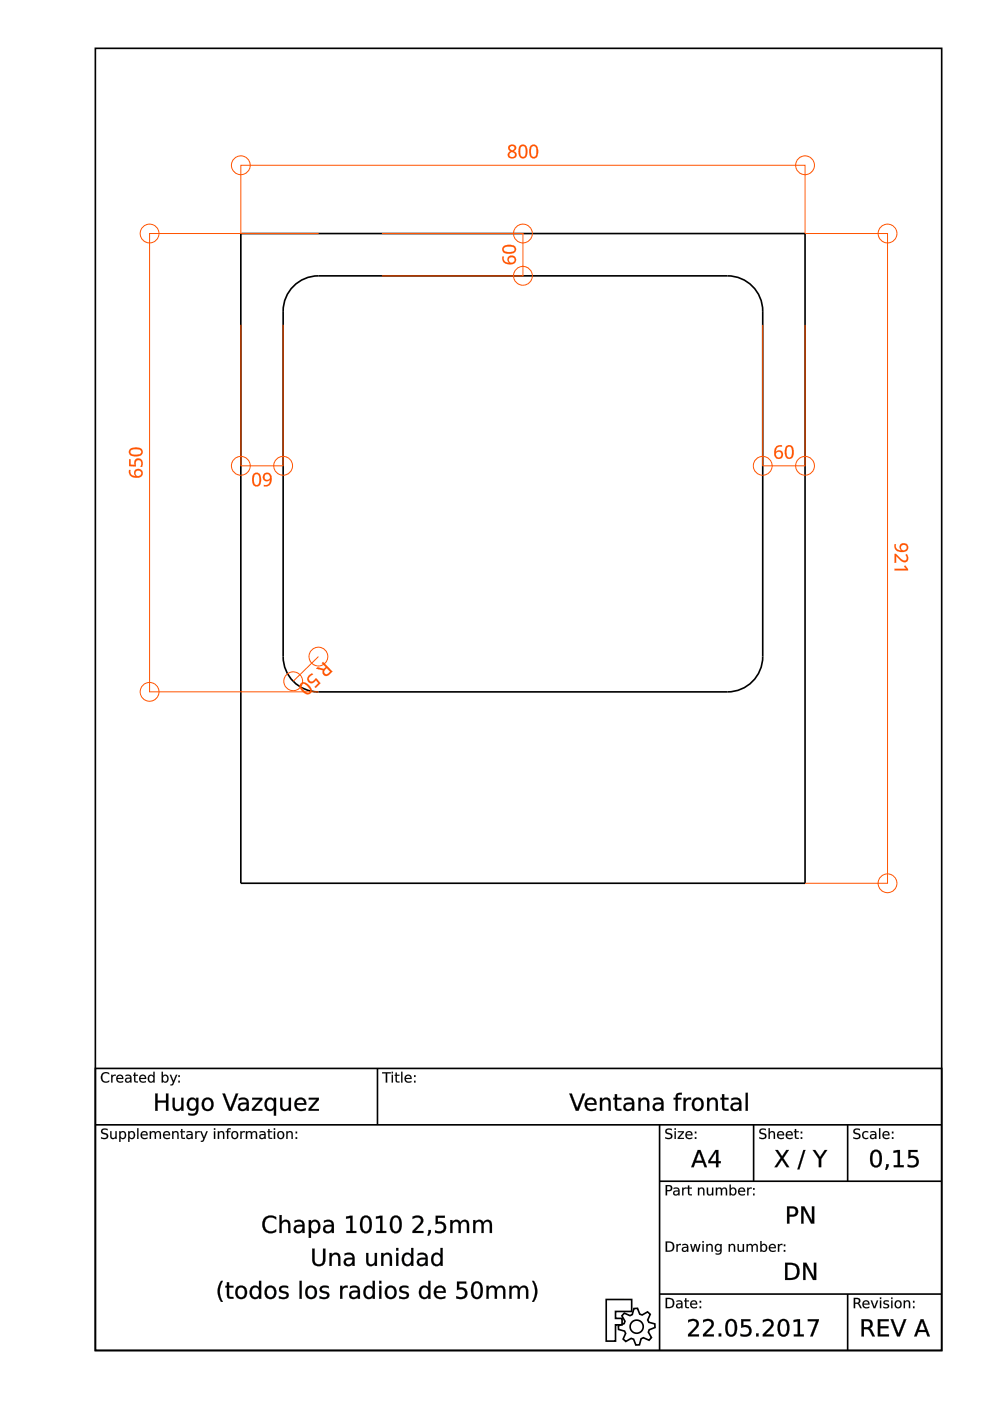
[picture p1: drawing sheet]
<svg xmlns="http://www.w3.org/2000/svg" width="210mm" height="297mm" viewBox="0 0 210 297" stroke-linecap="round" stroke-linejoin="round" font-family="sans-serif">
<g fill="none" stroke="#000" stroke-width=".35">
<path d="M20.2 10.2h179.5v276.1h-179.5zM51.1 49.5h119.6v137.8h-119.6zM61.9 61.1a7.5 7.5 0 0 1 5.6-2.6h86.7a7.5 7.5 0 0 1 7.5 7.5v73.2a7.5 7.5 0 0 1-7.5 7.5h-86.7a7.5 7.5 0 0 1-7.5-7.5v-73.2a7.4 7.4 0 0 1 1.9-4.9zM20.2 226.5h179.5v59.8h-179.5zM20.2 238.5h179.5M80 226.5v12M139.8 238.5v47.8M159.8 238.5v11.9M179.7 238.5v11.9M139.8 250.4h59.9M128.5 275.5h5.4v2.6h-3.4v1.4h1.4v1.4h-1.4v3.4h-2zM132.4 278.4l1.2 .5 .5-.2 .3-1.3h.8l.4 1.2 .6 .2 1.1-.7 .6 .6-.6 1.2 .3 .5 1.2 .3 .1 .8-1.3 .4-.1 .5 .6 1.2-.5 .6-1.2-.6-.5 .3-.3 1.2-.8 .1-.5-1.3-.5-.1-1.1 .6-.6-.5 .5-1.2-.2-.5-1.3-.3v-.8l1.2-.5 .2-.5-.6-1.1z"/>
<path d="M139.8 274.4h59.9M179.7 274.4v11.9"/>
<circle cx="135" cy="281.3" r="1.39"/>
</g>
<g fill="#000">
<path d="M21.6 239.4l.9-.1 .3 .1v.3a.65 .65 0 0 0-1.1 .3l.1 .1a1.17 1.17 0 0 1 1.1 .8 .99 .99 0 0 1-1.5 .5v-.3a.78 .78 0 0 0 1.2-.2l-.1-.3a1.06 1.06 0 0 1-1.1-.9zM23.4 239.8h.2v1a.42 .42 0 0 0 .5 .5 .42 .42 0 0 0 .4-.5v-1h.2v1.7h-.2v-.3a.59 .59 0 0 1-.7 .3 .59 .59 0 0 1-.4-.7zM25.3 239.8h.3v.3a.71 .71 0 0 1 .9-.2 .71 .71 0 0 1 .2 1 .64 .64 0 0 1-.4 .6 .64 .64 0 0 1-.7-.3v.9h-.3zM25.7 240.2a.58 .58 0 0 0-.1 .8 .58 .58 0 0 0 .7 .1 .58 .58 0 0 0 .1-.7 .58 .58 0 0 0-.7-.2zM27.2 239.8h.2v.3a.71 .71 0 0 1 1-.2 .71 .71 0 0 1 .2 1 .64 .64 0 0 1-.4 .6 .64 .64 0 0 1-.8-.3v.9h-.2zM27.6 240.2a.58 .58 0 0 0-.1 .8 .58 .58 0 0 0 .7 .1 .58 .58 0 0 0 .1-.7 .58 .58 0 0 0-.7-.2zM29.1 239.2h.3v2.3h-.3zM30 240a.76 .76 0 0 1 .9-.1 .76 .76 0 0 1 .4 .8h-1.2a.7 .7 0 0 0 1.2 .4v.3a.92 .92 0 0 1-1.3-.1 .92 .92 0 0 1 0-1.3zM30.2 240.2l-.1 .3h.9l-.2-.4zM31.7 239.8h.3v.3a.56 .56 0 0 1 .5-.3 .56 .56 0 0 1 .5 .4 .58 .58 0 0 1 .7-.4 .58 .58 0 0 1 .4 .7v1h-.2v-1a.41 .41 0 0 0-.5-.5 .41 .41 0 0 0-.3 .6v.9h-.3v-1a.41 .41 0 0 0-.4-.5 .41 .41 0 0 0-.4 .6v.9h-.3zM34.8 240a.76 .76 0 0 1 .9-.1 .76 .76 0 0 1 .4 .8h-1.3a.7 .7 0 0 0 1.2 .4v.3a.92 .92 0 0 1-1.2-.1 .92 .92 0 0 1 0-1.3zM35 240.2l-.2 .3h1l-.3-.4zM36.5 239.8h.3v.3a.59 .59 0 0 1 .7-.3 .59 .59 0 0 1 .4 .7v1h-.3v-1a.42 .42 0 0 0-.4-.5 .42 .42 0 0 0-.4 .6v.9h-.3zM38.4 239.4h.3v.4h.5v.2h-.5v1.1l.5 .2v.2l-.6-.1-.1-.1-.1-1.3h-.2v-.2h.2zM39.9 240.7l-.1 .1a.44 .44 0 0 0 .5 .5 .44 .44 0 0 0 .3-.6zM39.6 239.9a.79 .79 0 0 1 1.3 .6v1h-.3v-.3a.58 .58 0 0 1-.7 .3 .58 .58 0 0 1-.4-.7 .58 .58 0 0 1 .7-.4h.4a.57 .57 0 0 0-.4-.4 .57 .57 0 0 0-.6 .2zM41.4 239.8h.3v.3l.2-.2 .5-.1v.3a.48 .48 0 0 0-.5 0 .48 .48 0 0 0-.2 .5v.9h-.3zM42.4 239.8h.3l.5 1.3 .6-1.3h.2l-.8 2-.2 .3h-.4v-.2l.3-.1 .2-.3zM45.4 239.8h.2v1.7h-.2zM45.4 239.2h.2v.3h-.2zM46.2 239.8h.3v.3a.59 .59 0 0 1 .7-.3 .59 .59 0 0 1 .4 .7v1h-.3v-1a.42 .42 0 0 0-.5-.5 .42 .42 0 0 0-.3 .6v.9h-.3zM48.3 239.3l.6-.1v.2l-.5 .2v.2h.4v.2h-.4v1.5h-.3v-1.5h-.2v-.2h.2zM49.4 240.2a.58 .58 0 0 0-.1 .8 .58 .58 0 0 0 .8 .1 .58 .58 0 0 0 .1-.8 .58 .58 0 0 0-.8-.1zM48.9 240.6a.85 .85 0 0 1 1.7 0 .85 .85 0 0 1-1.7 0zM51 239.8h.2v.3l.2-.2 .5-.1v.3a.48 .48 0 0 0-.5 0 .48 .48 0 0 0-.2 .5v.9h-.2zM52.1 239.8h.3v.3a.56 .56 0 0 1 .5-.3 .56 .56 0 0 1 .5 .4 .58 .58 0 0 1 .7-.4 .58 .58 0 0 1 .4 .7v1h-.3v-1a.41 .41 0 0 0-.4-.5 .41 .41 0 0 0-.3 .6v.9h-.3v-1a.41 .41 0 0 0-.4-.5 .41 .41 0 0 0-.4 .6v.9h-.3zM55.3 240.7l-.1 .1a.44 .44 0 0 0 .6 .5 .44 .44 0 0 0 .3-.6zM55.1 239.9a.79 .79 0 0 1 1.2 .6v1h-.2v-.3a.58 .58 0 0 1-.8 .3 .58 .58 0 0 1-.3-.7 .58 .58 0 0 1 .7-.4h.4a.57 .57 0 0 0-.4-.4 .57 .57 0 0 0-.6 .2zM56.9 239.4h.2v.4h.6v.2h-.6l.1 1.1 .5 .2v.2l-.6-.1-.2-.1v-1.3h-.2v-.2h.2zM58.1 239.8h.2v1.7h-.2zM58.1 239.2h.2v.3h-.2zM59.2 240.2a.58 .58 0 0 0-.1 .8 .58 .58 0 0 0 .8 .1 .58 .58 0 0 0 0-.8 .58 .58 0 0 0-.7-.1zM58.7 240.6a.82 .82 0 0 1 1.6 0 .82 .82 0 0 1-1.6 0zM60.7 239.8h.3v.3a.59 .59 0 0 1 .7-.3 .59 .59 0 0 1 .4 .7v1h-.3v-1a.42 .42 0 0 0-.4-.5 .42 .42 0 0 0-.4 .6v.9h-.3zM62.7 241.1h.3v.4h-.3zM62.7 239.9h.3v.4h-.3z"/>
<path d="M21.6 239.4l.4-.1a.55 .55 0 0 1 .8 .4 .65 .65 0 0 0-1.1 .3l.6 .2a.69 .69 0 0 1 .6 .9 .69 .69 0 0 1-.9 .4l-.6-.1v-.3a.83 .83 0 0 0 1.2-.2l-.1-.2-.3-.2a.65 .65 0 0 1-.7-.3 .65 .65 0 0 1 .1-.8zM21.6 239.4a.58 .58 0 0 0-.1 .7 .58 .58 0 0 0 .5 .4 .46 .46 0 0 1 .7 .5 .46 .46 0 0 1-.8 .3l-.5-.2v.3a.92 .92 0 0 0 1.5-.7l-.2-.3-.9-.3a.46 .46 0 0 1 .1-.6 .46 .46 0 0 1 .6 0l.3 .2v-.3l-.6-.1zM23.4 239.8h.3v1a.41 .41 0 0 0 .4 .5 .41 .41 0 0 0 .4-.5v-1h.3v1.7h-.3v-.3a.6 .6 0 0 1-.8 .3 .6 .6 0 0 1-.3-.7zM23.4 239.8v1a.58 .58 0 0 0 .4 .7 .58 .58 0 0 0 .7-.3v.3h.2v-1.7h-.2v1a.44 .44 0 0 1-.4 .5 .44 .44 0 0 1-.5-.5v-1zM25.3 239.8h.3v.3a.62 .62 0 0 1 .6-.3 .62 .62 0 0 1 .5 .4 .79 .79 0 0 1-.1 1 .79 .79 0 0 1-1 .2l-.1-.2 .1 .9h-.3zM25.3 239.8v2.3h.3l-.1-.9a.7 .7 0 0 0 1 .2 .7 .7 0 0 0 .2-1 .62 .62 0 0 0-.5-.6 .62 .62 0 0 0-.7 .3l.1-.3zM25.7 240.2a.56 .56 0 0 0-.1 .8 .56 .56 0 0 0 .7 .1 .56 .56 0 0 0 .1-.7 .56 .56 0 0 0-.7-.2zM25.7 240.2a.6 .6 0 0 1 .8 .2 .6 .6 0 0 1-.3 .9 .64 .64 0 0 1-.7-.4 .64 .64 0 0 1 .2-.7zM27.2 239.8h.3l-.1 .3a.62 .62 0 0 1 .6-.3 .62 .62 0 0 1 .6 .4 .79 .79 0 0 1-.1 1 .79 .79 0 0 1-1 .2l-.1-.2 .1 .9h-.3zM27.2 239.8v2.3h.2v-.9a.7 .7 0 0 0 1 .2 .7 .7 0 0 0 .2-1 .62 .62 0 0 0-.5-.6 .62 .62 0 0 0-.7 .3v-.3zM27.6 240.2a.56 .56 0 0 0-.1 .8 .56 .56 0 0 0 .7 .1 .56 .56 0 0 0 .1-.7 .56 .56 0 0 0-.7-.2zM27.6 240.2a.6 .6 0 0 1 .8 .2 .6 .6 0 0 1-.3 .9 .64 .64 0 0 1-.7-.4 .64 .64 0 0 1 .2-.7zM29.1 239.2h.3v2.3h-.3zM29.1 239.2v2.3h.3v-2.3zM30 240a.76 .76 0 0 1 .9-.1 .76 .76 0 0 1 .4 .8h-1.2a.69 .69 0 0 0 .5 .6 .69 .69 0 0 0 .7-.2 .54 .54 0 0 1-.9 .4 .91 .91 0 0 1-.4-1.5zM30 240a.91 .91 0 0 0 0 1.3 .91 .91 0 0 0 1.2 .1l.1-.2a.71 .71 0 0 1-.8 .1 .71 .71 0 0 1-.4-.6h1.2a.74 .74 0 0 0-.4-.8 .74 .74 0 0 0-.9 .1zM30.3 240.2l-.2 .3h.9l-.2-.4zM30.2 240.1a.47 .47 0 0 1 .6-.1 .47 .47 0 0 1 .2 .5h-.9zM31.7 239.8h.3v.3a.56 .56 0 0 1 .5-.3 .56 .56 0 0 1 .5 .4 .59 .59 0 0 1 .7-.4 .59 .59 0 0 1 .5 .7v1h-.3v-1a.39 .39 0 0 0-.5-.5 .39 .39 0 0 0-.3 .6v.9h-.3v-1a.39 .39 0 0 0-.4-.5 .39 .39 0 0 0-.4 .6v.9h-.3zM31.7 239.8v1.7h.3v-.9a.42 .42 0 0 1 .4-.6 .42 .42 0 0 1 .4 .5v1h.3v-.9a.42 .42 0 0 1 .3-.6 .42 .42 0 0 1 .5 .5v1h.2v-1a.57 .57 0 0 0-.4-.7 .57 .57 0 0 0-.7 .4 .55 .55 0 0 0-.5-.4 .55 .55 0 0 0-.5 .3v-.3zM34.8 240a.76 .76 0 0 1 .9-.1 .76 .76 0 0 1 .4 .8h-1.3a.69 .69 0 0 0 .5 .6 .69 .69 0 0 0 .7-.2 .54 .54 0 0 1-.8 .4 .91 .91 0 0 1-.4-1.5zM34.8 240a.91 .91 0 0 0 0 1.3 .91 .91 0 0 0 1.2 .1v-.2a.71 .71 0 0 1-.7 .1 .71 .71 0 0 1-.5-.6h1.3a.74 .74 0 0 0-.4-.8 .74 .74 0 0 0-.9 .1zM35 240.2l-.2 .3h1l-.3-.4zM35 240.1a.47 .47 0 0 1 .5-.1 .47 .47 0 0 1 .3 .5h-1zM36.5 239.8h.3v.3a.6 .6 0 0 1 .7-.3 .6 .6 0 0 1 .4 .7v1h-.3v-1a.41 .41 0 0 0-.4-.5 .41 .41 0 0 0-.4 .6v.9h-.3zM36.5 239.8v1.7h.3v-.9a.44 .44 0 0 1 .4-.6 .44 .44 0 0 1 .4 .5v1h.3v-1a.58 .58 0 0 0-.4-.7 .58 .58 0 0 0-.7 .3v-.3zM38.4 239.4h.3v.4h.5v.3h-.5v1l.5 .1v.3a.61 .61 0 0 1-.8-.6v-.9l-.2 .1v-.3h.2zM38.4 239.4v.5l-.2-.1v.2h.2l.1 1.3 .7 .2v-.2l-.5-.1v-.3v-.9h.5v-.2l-.5 .1v-.5zM39.9 240.7l-.1 .1a.42 .42 0 0 0 .5 .5 .42 .42 0 0 0 .3-.6zM39.9 240.7l.7-.1a.46 .46 0 0 1-.3 .6 .46 .46 0 0 1-.6-.2zM39.6 239.9a.81 .81 0 0 1 1.3 .6v1h-.3v-.3a.59 .59 0 0 1-.8 .3 .59 .59 0 0 1-.3-.7 .59 .59 0 0 1 .7-.4h.4a.58 .58 0 0 0-.4-.4 .58 .58 0 0 0-.6 .2zM39.6 239.9v.3a.61 .61 0 0 1 1 .3 .73 .73 0 0 0-.8 0 .73 .73 0 0 0-.3 .7 .62 .62 0 0 0 1.1 0v.3h.2a1.81 1.81 0 0 0-.1-1.5l-.5-.2zM41.4 239.8h.3v.3l.2-.2 .5-.1v.3a.47 .47 0 0 0-.5 .1 .47 .47 0 0 0-.2 .4v.9h-.3zM41.4 239.8v1.7h.3v-.9a.47 .47 0 0 1 .1-.5 .47 .47 0 0 1 .6 0v-.3l-.5 .1-.2 .3v-.4zM42.4 239.8h.3l.5 1.3 .5-1.3h.4l-.8 1.8a.55 .55 0 0 1-.7 .5v-.2l.3-.1 .2-.3zM42.4 239.8l.7 1.6-.2 .4-.3 .1v.2h.4l.2-.2 .8-2.1h-.2l-.6 1.4-.5-1.4zM45.3 239.8h.3v1.7h-.3zM45.4 239.8v1.7h.2v-1.7zM45.3 239.2h.3v.4h-.3zM45.4 239.2v.3h.2v-.3zM46.2 239.8h.3v.3a.6 .6 0 0 1 .7-.3 .6 .6 0 0 1 .4 .7v1h-.3v-1a.41 .41 0 0 0-.5-.5 .41 .41 0 0 0-.3 .6v.9h-.3zM46.2 239.8v1.7h.3l-.1-.9a.44 .44 0 0 1 .4-.6 .44 .44 0 0 1 .5 .5v1h.3l-.1-1a.58 .58 0 0 0-.4-.7 .58 .58 0 0 0-.7 .3l.1-.3zM48.2 239.3l.7-.1v.2l-.5 .2v.2h.5v.3l-.5-.1v1.5h-.3v-1.5l-.2 .1v-.3h.2zM48.3 239.3l-.2 .6-.2-.1v.2h.2v1.5h.3v-1.5h.4v-.2l-.4 .1v-.3l.5-.2v-.2zM49.4 240.2a.56 .56 0 0 0 0 .8 .56 .56 0 0 0 .7 .1 .56 .56 0 0 0 .1-.7 .56 .56 0 0 0-.8-.2zM49.4 240.2a.6 .6 0 0 1 .9 .2 .6 .6 0 0 1-.3 .9 .63 .63 0 0 1-.7-.4 .63 .63 0 0 1 .1-.7zM48.9 240.6a.85 .85 0 0 1 1.7 0 .85 .85 0 0 1-1.7 0zM49 240.6a.81 .81 0 0 0 1.6 0 .81 .81 0 0 0-1.6 0zM50.9 239.8h.3v.3l.2-.2 .5-.1v.3a.47 .47 0 0 0-.5 .1 .47 .47 0 0 0-.2 .4v.9h-.3zM51 239.8v1.7h.2v-.9a.47 .47 0 0 1 .2-.5 .47 .47 0 0 1 .5 0v-.3l-.4 .1-.3 .3v-.4zM52.1 239.8h.3v.3a.56 .56 0 0 1 .5-.3 .56 .56 0 0 1 .5 .4 .59 .59 0 0 1 .7-.4 .59 .59 0 0 1 .4 .7v1h-.3v-1a.39 .39 0 0 0-.4-.5 .39 .39 0 0 0-.3 .6v.9h-.3v-1a.39 .39 0 0 0-.4-.5 .39 .39 0 0 0-.4 .6v.9h-.3zM52.1 239.8v1.7h.3v-.9a.42 .42 0 0 1 .4-.6 .42 .42 0 0 1 .4 .5v1h.3l-.1-.9a.42 .42 0 0 1 .4-.6 .42 .42 0 0 1 .5 .5l-.1 1h.3v-1a.57 .57 0 0 0-.4-.7 .57 .57 0 0 0-.7 .4 .55 .55 0 0 0-.5-.4 .55 .55 0 0 0-.5 .3v-.3zM55.4 240.7l-.1 .1a.42 .42 0 0 0 .5 .5 .42 .42 0 0 0 .2-.6zM55.3 240.7l.8-.1a.46 .46 0 0 1-.3 .6 .46 .46 0 0 1-.6-.2zM55.1 239.9a.81 .81 0 0 1 1.2 .6v1h-.3l.1-.3a.59 .59 0 0 1-.8 .3 .59 .59 0 0 1-.3-.7 .59 .59 0 0 1 .7-.4h.4a.58 .58 0 0 0-.5-.4 .58 .58 0 0 0-.5 .2zM55.1 239.9v.3a.61 .61 0 0 1 1 .3 .73 .73 0 0 0-.8 0 .73 .73 0 0 0-.3 .7 .62 .62 0 0 0 1.1 0v.3h.2a1.81 1.81 0 0 0-.2-1.5l-.5-.2zM56.9 239.4h.3l-.1 .4h.6v.3h-.6l.1 1 .5 .1v.3a.61 .61 0 0 1-.8-.6v-.9l-.2 .1v-.3h.2zM56.9 239.4v.5l-.2-.1v.2h.2v1.3l.8 .2v-.2l-.5-.1-.1-.3v-.9h.6v-.2l-.6 .1v-.5zM58 239.8h.3v1.7h-.3zM58.1 239.8v1.7h.2v-1.7zM58 239.2h.3v.4h-.3zM58.1 239.2v.3h.2v-.3zM59.2 240.2a.56 .56 0 0 0-.1 .8 .56 .56 0 0 0 .7 .1 .56 .56 0 0 0 .1-.7 .56 .56 0 0 0-.7-.2zM59.2 240.2a.6 .6 0 0 1 .8 .2 .6 .6 0 0 1-.3 .9 .63 .63 0 0 1-.6-.4 .63 .63 0 0 1 .1-.7zM58.7 240.6a.85 .85 0 0 1 1.7 0 .85 .85 0 0 1-1.7 0zM58.7 240.6a.81 .81 0 0 0 1.6 0 .81 .81 0 0 0-1.6 0zM60.7 239.8h.3v.3a.6 .6 0 0 1 .7-.3 .6 .6 0 0 1 .4 .7v1h-.3v-1a.41 .41 0 0 0-.4-.5 .41 .41 0 0 0-.4 .6v.9h-.3zM60.7 239.8v1.7h.3v-.9a.44 .44 0 0 1 .4-.6 .44 .44 0 0 1 .4 .5v1h.3v-1a.58 .58 0 0 0-.4-.7 .58 .58 0 0 0-.7 .3v-.3zM62.7 241.1h.3v.4h-.3zM62.7 241.1v.4h.3v-.4zM62.7 239.9h.3v.4h-.3zM62.7 239.9v.4h.3v-.4z"/>
<path d="M21.7 227.6l.4-.3h.5l.5 .2v.3a.85 .85 0 0 0-1.2 0 .85 .85 0 0 0 0 1.2 .85 .85 0 0 0 1.2 0v.3a1.15 1.15 0 0 1-1.5-.1 1.15 1.15 0 0 1 .1-1.6zM23.6 227.9h.2v.2l.3-.2h.4v.2a.48 .48 0 0 0-.5 .1 .48 .48 0 0 0-.2 .5v.8h-.2zM24.9 228.1a.76 .76 0 0 1 .9-.2 .76 .76 0 0 1 .4 .9h-1.3a.7 .7 0 0 0 1.2 .4v.2a.92 .92 0 0 1-1.2-.1 .92 .92 0 0 1 0-1.2zM25.1 228.2l-.2 .4h1l-.3-.5zM26.9 228.8l-.1 .1a.44 .44 0 0 0 .5 .4 .44 .44 0 0 0 .3-.6zM26.6 228a.79 .79 0 0 1 1.3 .6v.9h-.3v-.2a.58 .58 0 0 1-.7 .3 .58 .58 0 0 1-.4-.7 .58 .58 0 0 1 .7-.4h.4a.57 .57 0 0 0-.4-.5 .57 .57 0 0 0-.6 .2zM28.4 227.4h.3v.5h.5v.2h-.5v1l.5 .2v.2h-.6l-.1-.2-.1-1.2h-.2v-.2h.2zM29.7 228.1a.76 .76 0 0 1 .9-.2 .76 .76 0 0 1 .4 .9h-1.2a.7 .7 0 0 0 1.1 .4v.2a.92 .92 0 0 1-1.2-.1 .92 .92 0 0 1 0-1.2zM29.9 228.2l-.1 .4h.9l-.2-.5zM31.5 228.1l.5-.3 .5 .3v-.9h.3v2.3h-.3v-.2a.71 .71 0 0 1-1 .1 .71 .71 0 0 1-.2-.9zM31.7 228.2a.58 .58 0 0 0-.1 .8 .58 .58 0 0 0 .8 .2 .58 .58 0 0 0 .1-.8 .58 .58 0 0 0-.8-.2zM34.7 228.2a.58 .58 0 0 0-.1 .8 .58 .58 0 0 0 .7 .2 .58 .58 0 0 0 .1-.8 .58 .58 0 0 0-.7-.2zM34.3 227.2h.2v.9a.71 .71 0 0 1 1-.1 .71 .71 0 0 1 .2 .9 .64 .64 0 0 1-.4 .6 .64 .64 0 0 1-.8-.2v.2h-.2zM36 227.9h.3l.5 1.3 .5-1.3h.3l-.8 1.9-.3 .3h-.4v-.2h.4l.2-.4zM37.8 229.1h.3v.4h-.3zM37.8 228h.3v.3h-.3z"/>
<path d="M21.7 227.6a1.2 1.2 0 0 1 1.5-.1v.3a.84 .84 0 0 0-1.2 0 .84 .84 0 0 0 0 1.2 .84 .84 0 0 0 1.2 0 .64 .64 0 0 1-1.1 .5 1.22 1.22 0 0 1-.4-1.9zM21.7 227.6a1.13 1.13 0 0 0-.1 1.6 1.13 1.13 0 0 0 1.5 .1v-.3a.86 .86 0 0 1-1.2 0 .86 .86 0 0 1 0-1.2 .86 .86 0 0 1 1.2 0v-.3a1.24 1.24 0 0 0-1.4 .1zM23.6 227.9h.3v.2l.2-.2 .4-.1v.3a.47 .47 0 0 0-.5 .1 .47 .47 0 0 0-.1 .5v.8h-.3zM23.6 227.9v1.6h.2v-.8a.47 .47 0 0 1 .2-.5 .47 .47 0 0 1 .5-.1v-.2h-.4l-.3 .3v-.3zM24.8 228.1a.76 .76 0 0 1 1-.2 .76 .76 0 0 1 .4 .9h-1.3a.69 .69 0 0 0 .5 .5 .69 .69 0 0 0 .7-.1 .54 .54 0 0 1-.9 .3 .91 .91 0 0 1-.4-1.4zM24.9 228.1a.91 .91 0 0 0 0 1.2 .91 .91 0 0 0 1.2 .1v-.2a.71 .71 0 0 1-.7 .1 .71 .71 0 0 1-.5-.6l1.2 .1a.74 .74 0 0 0-.3-.9 .74 .74 0 0 0-.9 .2zM25.1 228.2l-.2 .4h1l-.3-.5zM25.1 228.2a.47 .47 0 0 1 .5-.1 .47 .47 0 0 1 .3 .5h-1zM26.9 228.8l-.1 .1a.42 .42 0 0 0 .5 .4 .42 .42 0 0 0 .3-.6zM26.9 228.8l.7-.1a.46 .46 0 0 1-.3 .6 .46 .46 0 0 1-.6-.3zM26.6 227.9a.81 .81 0 0 1 1.3 .7v.9h-.3v-.2a.59 .59 0 0 1-.7 .3 .59 .59 0 0 1-.4-.8 .59 .59 0 0 1 .7-.3h.4a.58 .58 0 0 0-.4-.5 .58 .58 0 0 0-.6 .2zM26.6 228v.2a.61 .61 0 0 1 1 .3 .73 .73 0 0 0-.7 0 .73 .73 0 0 0-.4 .7 .62 .62 0 0 0 1.1 0v.3h.3a1.81 1.81 0 0 0-.2-1.5l-.5-.1zM28.4 227.4h.3v.5h.6v.2h-.6v1l.6 .2v.2a.61 .61 0 0 1-.9-.5v-.9h-.2v-.2h.2zM28.4 227.4v.5h-.2v.2h.2l.1 1.2 .7 .2v-.2l-.5-.1v-.2v-.9h.5v-.2h-.5v-.5zM29.7 228.1a.76 .76 0 0 1 .9-.2 .76 .76 0 0 1 .4 .9h-1.2a.69 .69 0 0 0 .4 .5 .69 .69 0 0 0 .8-.1 .54 .54 0 0 1-.9 .3 .91 .91 0 0 1-.4-1.4zM29.7 228.1a.91 .91 0 0 0 0 1.2 .91 .91 0 0 0 1.2 .1v-.2a.71 .71 0 0 1-.7 .1 .71 .71 0 0 1-.5-.6l1.3 .1a.74 .74 0 0 0-.4-.9 .74 .74 0 0 0-.9 .2zM29.9 228.2l-.1 .4h.9l-.2-.5zM29.9 228.2a.47 .47 0 0 1 .6-.1 .47 .47 0 0 1 .2 .5h-.9zM31.5 228.1a.61 .61 0 0 1 1 0v-.9h.3v2.3h-.3v-.2a.62 .62 0 0 1-.6 .3 .62 .62 0 0 1-.5-.4l-.1-.7zM31.5 228.1a.82 .82 0 0 0-.1 1 .82 .82 0 0 0 .9 .4l.2-.3v.3h.3v-2.3h-.3v1a.6 .6 0 0 0-1-.1zM31.7 228.2a.56 .56 0 0 0-.1 .8 .56 .56 0 0 0 .8 .2 .56 .56 0 0 0 .1-.8 .56 .56 0 0 0-.8-.2zM31.7 228.2a.6 .6 0 0 1 .9 .3 .6 .6 0 0 1-.3 .8 .64 .64 0 0 1-.7-.3 .64 .64 0 0 1 .1-.8zM34.7 228.2a.56 .56 0 0 0-.1 .8 .56 .56 0 0 0 .7 .2 .56 .56 0 0 0 .1-.8 .56 .56 0 0 0-.7-.2zM34.7 228.2a.6 .6 0 0 1 .8 .3 .6 .6 0 0 1-.3 .8 .64 .64 0 0 1-.7-.3 .64 .64 0 0 1 .2-.8zM34.3 227.2h.3l-.1 .9a.62 .62 0 0 1 .6-.3 .62 .62 0 0 1 .6 .4 .79 .79 0 0 1-.1 1.1 .79 .79 0 0 1-1 .1l-.1-.1 .1 .2h-.3zM34.3 227.2v2.3h.2v-.3a.7 .7 0 0 0 1 .2 .7 .7 0 0 0 .2-.9 .62 .62 0 0 0-.5-.6 .62 .62 0 0 0-.7 .3v-1zM36 227.9h.3l.5 1.3 .5-1.3h.3l-.7 1.8a.55 .55 0 0 1-.8 .4v-.2l.4-.1 .2-.3zM36 227.9l.7 1.6-.2 .4h-.4v.2h.4l.2-.2 .9-2h-.3l-.5 1.3-.5-1.3zM37.8 229.1h.3v.4h-.3zM37.8 229.1v.4h.3v-.4zM37.8 228h.3v.4h-.3zM37.8 228v.3h.3v-.3z"/>
<path d="M32.9 231.9h.5v1.5h1.8v-1.5h.5v3.6h-.5v-1.7h-1.8v1.7h-.5zM36.6 232.8h.5v1.6a.71 .71 0 0 0 .7 .8 .71 .71 0 0 0 .6-.9v-1.5h.5v2.7h-.5v-.4a.99 .99 0 0 1-1.2 .4 .99 .99 0 0 1-.6-1.1zM40.3 233.3a.99 .99 0 0 0-.2 1.3 .99 .99 0 0 0 1.1 .4 1.12 1.12 0 0 0-.4-1.9zM39.9 233.1a1.03 1.03 0 0 1 1.7 .1v-.4h.4v2.4a1.36 1.36 0 0 1-.6 1.2 1.36 1.36 0 0 1-1.5 0v-.4a1.01 1.01 0 0 0 1.2 .1 1.01 1.01 0 0 0 .5-1.1 1.11 1.11 0 0 1-1.4 .4 1.11 1.11 0 0 1-.6-1.3zM43.5 233.4a1.05 1.05 0 0 0-.3 1.1 1.05 1.05 0 0 0 1.1 .7 1.15 1.15 0 0 0 .5-1.2 1.15 1.15 0 0 0-.8-.9zM43.1 233.1a1.34 1.34 0 0 1 1.8-.1 1.34 1.34 0 0 1 .3 1.7 1.28 1.28 0 0 1-1.7 .8 1.28 1.28 0 0 1-.7-1.7zM47.2 231.9h.5l1.1 3 1.2-3h.5l-1.4 3.6h-.5zM51 234.4a.67 .67 0 0 0 .5 .8 .67 .67 0 0 0 .8-.7v-.4l-1 .1zM50.6 232.9l.2-.1a1.28 1.28 0 0 1 1.9 1.1v1.6h-.4v-.4a.96 .96 0 0 1-1.2 .5 .96 .96 0 0 1-.6-1.2 .96 .96 0 0 1 1.2-.6h.6a.98 .98 0 0 0-1.7-.5zM53.5 232.8h2.1v.4l-1.7 1.9h1.7v.4h-2.2v-.4l1.7-2h-1.6zM56.9 233.2a1.18 1.18 0 0 0 .4 2 1.11 1.11 0 0 0 .8-1.1 1.11 1.11 0 0 0-.8-1zM56.4 233.1a1.02 1.02 0 0 1 1.7 .1v-.4h.4v3.7h-.4v-1.4a1.12 1.12 0 0 1-1.4 .4 1.12 1.12 0 0 1-.6-1.4zM59.4 232.8h.5v1.6a.71 .71 0 0 0 .7 .8 .71 .71 0 0 0 .6-.9v-1.5h.5v2.7h-.5v-.4a.99 .99 0 0 1-1.2 .4 .99 .99 0 0 1-.6-1.1zM62.8 233.1a1.26 1.26 0 0 1 1.5-.3 1.26 1.26 0 0 1 .6 1.4h-2a1.21 1.21 0 0 0 1.9 .7v.5a1.54 1.54 0 0 1-2-.2 1.54 1.54 0 0 1 0-2.1zM63.2 233.3l-.3 .6h1.6a.78 .78 0 0 0-.5-.8 .78 .78 0 0 0-.8 .2zM65.5 232.8h2.1v.4l-1.7 1.9h1.7v.4h-2.2v-.4l1.7-2h-1.6z"/>
<path d="M32.9 231.8h.5v1.6h1.8v-1.6h.5v3.7h-.5v-1.7h-1.8v1.7h-.5zM32.9 231.9v3.6h.5v-1.8h1.8v1.8h.5v-3.6h-.5v1.5h-1.8v-1.5zM36.6 232.7h.5v1.7a.68 .68 0 0 0 .7 .8 .68 .68 0 0 0 .6-.9v-1.6h.5v2.8h-.5v-.4a1 1 0 0 1-1.2 .4 1 1 0 0 1-.6-1.1zM36.6 232.8v1.6a.97 .97 0 0 0 .7 1.1 .97 .97 0 0 0 1.2-.5l-.1 .5h.5v-2.7h-.5l.1 1.5a.73 .73 0 0 1-.7 .9 .73 .73 0 0 1-.8-.8l.1-1.6zM40.3 233.4a.96 .96 0 0 0-.2 1.1 .96 .96 0 0 0 1.1 .5 1.1 1.1 0 0 0-.4-1.9zM40.3 233.3a.8 .8 0 0 1 1-.1 .8 .8 0 0 1 .3 .9 .82 .82 0 0 1-.8 1 .82 .82 0 0 1-.7-1zM39.9 233.1a1.01 1.01 0 0 1 1.7 .1v-.5h.5v2.5a1.41 1.41 0 0 1-2.2 1.2v-.5a.99 .99 0 0 0 1.2 .2 .99 .99 0 0 0 .5-1.1 1.02 1.02 0 0 1-.9 .5 1.02 1.02 0 0 1-.9-.6l-.2-1.1zM39.9 233.1a1.41 1.41 0 0 0-.2 1.5 1.41 1.41 0 0 0 1.2 .9l.5-.2 .2-.4a1.02 1.02 0 0 1-.4 1.2 1.02 1.02 0 0 1-1.3-.1l.1 .4a1.33 1.33 0 0 0 1.4 0 1.33 1.33 0 0 0 .6-1.2v-2.4h-.4v.5a1 1 0 0 0-1.7-.2zM43.6 233.2a1.13 1.13 0 0 0 .4 2 1.08 1.08 0 0 0 .8-1.1 1.08 1.08 0 0 0-.8-1zM43.4 233.4a.81 .81 0 0 1 1.1-.2 .81 .81 0 0 1 .3 .9 .84 .84 0 0 1-.8 1.1 .84 .84 0 0 1-.8-1.1zM43.1 233.1a1.37 1.37 0 0 1 1.8-.1 1.37 1.37 0 0 1 .3 1.7 1.31 1.31 0 0 1-1.7 .8 1.31 1.31 0 0 1-.7-1.7zM43.1 233.1a1.41 1.41 0 0 0-.2 1.7 1.41 1.41 0 0 0 1.6 .6 1.4 1.4 0 0 0 .7-1.8 1.4 1.4 0 0 0-1.9-.7zM47.1 231.8h.6l1.1 3.1 1.2-3.1h.5l-1.4 3.7h-.6zM47.2 231.9l1.4 3.6h.5l1.4-3.6h-.5l-1.2 3.1-1.1-3.1zM51 234.4a.64 .64 0 0 0 .5 .8 .64 .64 0 0 0 .8-.7v-.4l-1 .1zM51 234.3l.3-.1 1-.1a.77 .77 0 0 1-.4 1 .77 .77 0 0 1-1-.4zM50.6 232.9l.4-.1a1.24 1.24 0 0 1 1.8 1.1v1.6h-.5v-.4a.97 .97 0 0 1-1.2 .5 .97 .97 0 0 1-.6-1.2 .97 .97 0 0 1 1.2-.6h.6a.96 .96 0 0 0-1.6-.5zM50.6 232.9v.4l.2-.1a.96 .96 0 0 1 1.5 .6h-.6a.94 .94 0 0 0-1.2 .6 .94 .94 0 0 0 .6 1.2 .94 .94 0 0 0 1.2-.5v.4h.4v-1.6a1.3 1.3 0 0 0-2-1zM53.4 232.7h2.2v.5l-1.7 1.9h1.7v.4h-2.2v-.4l1.7-1.9h-1.7zM53.5 232.8v.3h1.7l-1.8 2v.4h2.2v-.4l-1.7 .1 1.7-2v-.4zM56.9 233.2a1.15 1.15 0 0 0 .4 2 1.09 1.09 0 0 0 .8-1.1 1.09 1.09 0 0 0-.8-1zM56.9 233.2a.82 .82 0 0 1 .9 0 .82 .82 0 0 1 .3 .9 .83 .83 0 0 1-.8 1.1 .83 .83 0 0 1-.8-1.1l.1-.5zM56.4 233.1a1 1 0 0 1 1.7 .1v-.5h.5v3.9h-.5v-1.5a1.02 1.02 0 0 1-1 .5 1.02 1.02 0 0 1-.9-.6l-.1-1.2zM56.4 233.1a1.45 1.45 0 0 0-.2 1.5 1.45 1.45 0 0 0 1.2 .9l.4-.2 .3-.3v1.5h.4v-3.7h-.4v.5a.99 .99 0 0 0-1.7-.2zM59.4 232.7h.5v1.7a.68 .68 0 0 0 .7 .8 .68 .68 0 0 0 .6-.9v-1.6h.5v2.8h-.5v-.4a1 1 0 0 1-1.2 .4 1 1 0 0 1-.6-1.1zM59.4 232.8v1.6a.97 .97 0 0 0 .7 1.1 .97 .97 0 0 0 1.2-.5l-.1 .5h.5v-2.7h-.5l.1 1.5a.73 .73 0 0 1-.7 .9 .73 .73 0 0 1-.8-.8l.1-1.6zM62.8 233.1a1.27 1.27 0 0 1 1.5-.3 1.27 1.27 0 0 1 .6 1.5l-2-.1a1.2 1.2 0 0 0 2 .7v.5a1.57 1.57 0 0 1-2.1-.2 1.57 1.57 0 0 1 0-2.1zM62.8 233.1a1.51 1.51 0 0 0 0 2 1.51 1.51 0 0 0 2 .2v-.3a1.24 1.24 0 0 1-1.9-.8h2a1.24 1.24 0 0 0-.6-1.4 1.24 1.24 0 0 0-1.5 .3zM63.2 233.3l-.3 .6h1.6a.75 .75 0 0 0-.5-.8 .75 .75 0 0 0-.8 .2zM63.1 233.3a.79 .79 0 0 1 .9-.2 .79 .79 0 0 1 .5 .8h-1.6zM65.5 232.7h2.1v.5l-1.7 1.9h1.7v.4h-2.2v-.4l1.7-1.9h-1.6zM65.5 232.8v.3h1.7l-1.8 2v.4h2.2v-.4l-1.7 .1 1.7-2v-.4z"/>
<path d="M81 227.3h1.9v.3h-.8v1.9h-.3v-1.9h-.8zM83 227.9h.3v1.6h-.3zM83 227.2h.3v.4h-.3zM83.9 227.4h.2v.5h.6v.2h-.6l.1 1 .5 .2v.2h-.6l-.2-.2v-1.2h-.2v-.2h.2zM85.1 227.2h.2v2.3h-.2zM86 228.1a.76 .76 0 0 1 .9-.2 .76 .76 0 0 1 .4 .9h-1.3a.7 .7 0 0 0 1.2 .4v.2a.92 .92 0 0 1-1.2-.1 .92 .92 0 0 1 0-1.2zM86.2 228.2l-.1 .4h.9l-.3-.5zM87.8 229.1h.3v.4h-.3zM87.8 228h.3v.3h-.3z"/>
<path d="M81 227.3h1.9v.3h-.8v1.9h-.3v-1.9h-.8zM81 227.3v.3h.8v1.9h.3v-1.9h.8v-.3zM83 227.9h.3v1.6h-.3zM83 227.9v1.6h.3v-1.6zM83 227.2h.3v.4h-.3zM83 227.2v.4h.3v-.4zM83.9 227.4h.3l-.1 .5h.6v.2h-.6l.1 1 .5 .2v.2a.61 .61 0 0 1-.8-.5v-.9h-.2v-.2h.2zM83.9 227.4v.5h-.2v.2h.2v1.2l.8 .2v-.2l-.5-.1-.1-.2v-.9h.6v-.2h-.6v-.5zM85 227.2h.3v2.3h-.3zM85.1 227.2v2.3h.2v-2.3zM86 228.1a.76 .76 0 0 1 .9-.2 .76 .76 0 0 1 .4 .9h-1.2a.69 .69 0 0 0 .4 .5 .69 .69 0 0 0 .7-.1 .54 .54 0 0 1-.8 .3 .91 .91 0 0 1-.4-1.4zM86 228.1a.91 .91 0 0 0 0 1.2 .91 .91 0 0 0 1.2 .1v-.2a.71 .71 0 0 1-.7 .1 .71 .71 0 0 1-.5-.6l1.3 .1a.74 .74 0 0 0-.4-.9 .74 .74 0 0 0-.9 .2zM86.2 228.2l-.1 .4h.9l-.3-.5zM86.2 228.2a.47 .47 0 0 1 .5-.1 .47 .47 0 0 1 .3 .5h-1zM87.8 229.1h.3v.4h-.3zM87.8 229.1v.4h.3v-.4zM87.8 228h.3v.4h-.3zM87.8 228v.3h.3v-.3z"/>
<path d="M120.7 231.8h.5l1.2 3.1 1.1-3.1h.6l-1.4 3.7h-.6zM120.7 231.9l1.4 3.6h.6l1.3-3.6h-.5l-1.1 3.1-1.2-3.1zM124.3 233.1a1.27 1.27 0 0 1 1.6-.3 1.27 1.27 0 0 1 .6 1.5l-2-.1a1.2 1.2 0 0 0 1.9 .7v.5a1.57 1.57 0 0 1-2.1-.2 1.57 1.57 0 0 1 0-2.1zM124.3 233.1a1.51 1.51 0 0 0 .1 2 1.51 1.51 0 0 0 2 .2v-.3a1.24 1.24 0 0 1-2-.8h2.1a1.24 1.24 0 0 0-.7-1.4 1.24 1.24 0 0 0-1.5 .3zM124.7 233.3l-.3 .6h1.6a.75 .75 0 0 0-.4-.8 .75 .75 0 0 0-.9 .2zM124.7 233.3a.79 .79 0 0 1 .9-.2 .79 .79 0 0 1 .4 .8h-1.6zM127.2 232.7h.5v.5a1 1 0 0 1 1.2-.5 1 1 0 0 1 .6 1.2v1.6h-.5v-1.6a.68 .68 0 0 0-.7-.8 .68 .68 0 0 0-.6 .9v1.5h-.5zM127.2 232.8v2.7h.5l-.1-1.5a.73 .73 0 0 1 .7-.9 .73 .73 0 0 1 .8 .8l-.1 1.6h.5v-1.6a.97 .97 0 0 0-.7-1.1 .97 .97 0 0 0-1.2 .5l.1-.5zM130.3 232h.5v.8l1-.1v.4h-1l.1 1.8 .2 .2h.7v.4a1.02 1.02 0 0 1-1.5-.9l.1-1.5h-.4v-.4l.4 .1zM130.4 232v.8h-.4v.3h.4l.1 2 .2 .3 1 .1v-.4l-.8-.1-.1-.4v-1.5h.9v-.3h-.9v-.8zM132.7 234.4a.64 .64 0 0 0 .6 .8 .64 .64 0 0 0 .7-.7v-.4l-1 .1zM132.7 234.3l.3-.1 1-.1a.77 .77 0 0 1-.4 1 .77 .77 0 0 1-1-.4zM132.3 232.9l.4-.1a1.24 1.24 0 0 1 1.8 1.1v1.6h-.5v-.4a.97 .97 0 0 1-1.2 .5 .97 .97 0 0 1-.6-1.2 .97 .97 0 0 1 1.2-.6h.6a.96 .96 0 0 0-1.6-.5zM132.4 232.9v.4l.1-.1a.96 .96 0 0 1 1.5 .6h-.6a.94 .94 0 0 0-1.2 .6 .94 .94 0 0 0 .6 1.2 .94 .94 0 0 0 1.2-.5v.4h.5l-.1-1.6a1.3 1.3 0 0 0-2-1zM135.3 232.7h.5v.5a1 1 0 0 1 1.2-.5 1 1 0 0 1 .7 1.2v1.6h-.5v-1.6a.68 .68 0 0 0-.7-.8 .68 .68 0 0 0-.7 .9v1.5h-.5zM135.4 232.8v2.7h.4v-1.5a.73 .73 0 0 1 .7-.9 .73 .73 0 0 1 .7 .8v1.6h.5l-.1-1.6a.97 .97 0 0 0-.6-1.1 .97 .97 0 0 0-1.2 .5v-.5zM138.9 234.4a.64 .64 0 0 0 .6 .8 .64 .64 0 0 0 .7-.7v-.4l-1 .1zM138.9 234.3l.3-.1 1-.1a.77 .77 0 0 1-.4 1 .77 .77 0 0 1-1-.4zM138.6 232.9l.3-.1a1.24 1.24 0 0 1 1.8 1.1v1.6h-.5v-.4a.97 .97 0 0 1-1.2 .5 .97 .97 0 0 1-.6-1.2 .97 .97 0 0 1 1.2-.6h.6a.96 .96 0 0 0-1.6-.5zM138.6 232.9v.4l.1-.1a.96 .96 0 0 1 1.6 .6h-.7a.94 .94 0 0 0-1.1 .6 .94 .94 0 0 0 .5 1.2 .94 .94 0 0 0 1.2-.5v.4h.5v-1.6a1.3 1.3 0 0 0-2.1-1zM143.5 231.9l.4-.2h.7v.4h-.7l-.1 .2-.1 .5 .8-.1v.4h-.8v2.4h-.5l.1-2.4h-.5v-.4l.5 .1zM143.5 231.9l-.2 .9h-.5v.3h.5v2.4h.4v-2.4h.7v-.3h-.7v-.3a.39 .39 0 0 1 .4-.4h.5v-.4zM144.9 232.7h.5v.5a1 1 0 0 1 1.1-.5v.5a.78 .78 0 0 0-.8 .1 .78 .78 0 0 0-.3 .8v1.4h-.5zM144.9 232.8v2.7h.5l-.1-1.4a.79 .79 0 0 1 .3-.9 .79 .79 0 0 1 .9 0v-.5h-.1a.99 .99 0 0 0-1.1 .6l.1-.5zM147.5 233.2a1.13 1.13 0 0 0 .4 2 1.08 1.08 0 0 0 .8-1.1 1.08 1.08 0 0 0-.8-1zM147.4 233.4a.81 .81 0 0 1 1-.2 .81 .81 0 0 1 .3 .9 .84 .84 0 0 1-.8 1.1 .84 .84 0 0 1-.8-1.1zM147 233.1a1.37 1.37 0 0 1 1.8-.1 1.37 1.37 0 0 1 .3 1.7 1.31 1.31 0 0 1-1.7 .8 1.31 1.31 0 0 1-.7-1.7zM147 233.1a1.41 1.41 0 0 0-.2 1.7 1.41 1.41 0 0 0 1.7 .6 1.4 1.4 0 0 0 .6-1.8 1.4 1.4 0 0 0-1.9-.7zM149.9 232.7h.5v.5a1 1 0 0 1 1.2-.5 1 1 0 0 1 .6 1.2v1.6h-.5v-1.6a.68 .68 0 0 0-.7-.8 .68 .68 0 0 0-.6 .9v1.5h-.5zM149.9 232.8v2.7h.5l-.1-1.5a.73 .73 0 0 1 .7-.9 .73 .73 0 0 1 .8 .8v1.6h.4v-1.6a.97 .97 0 0 0-.7-1.1 .97 .97 0 0 0-1.2 .5l.1-.5zM153.1 232h.5l-.1 .8 1-.1v.4h-1l.1 1.8 .2 .2h.7v.4a1.02 1.02 0 0 1-1.4-.9v-1.5h-.4v-.4l.4 .1zM153.1 232v.8h-.3v.3h.3l.1 2 .3 .3 1 .1v-.4l-.9-.1-.1-.4v-1.5h1v-.3h-1v-.8zM155.4 234.4a.64 .64 0 0 0 .6 .8 .64 .64 0 0 0 .7-.7v-.4l-1 .1zM155.4 234.3l.3-.1 1-.1a.77 .77 0 0 1-.4 1 .77 .77 0 0 1-1-.4zM155.1 232.9l.3-.1a1.24 1.24 0 0 1 1.8 1.1v1.6h-.5v-.4a.97 .97 0 0 1-1.2 .5 .97 .97 0 0 1-.6-1.2 .97 .97 0 0 1 1.2-.6h.6a.96 .96 0 0 0-1.6-.5zM155.1 232.9v.4l.1-.1a.96 .96 0 0 1 1.6 .6h-.7a.94 .94 0 0 0-1.1 .6 .94 .94 0 0 0 .5 1.2 .94 .94 0 0 0 1.2-.5v.4h.5v-1.6a1.3 1.3 0 0 0-2.1-1zM158.1 231.7h.5v3.8h-.5zM158.1 231.7v3.8h.5v-3.8z"/>
<path d="M120.7 231.9h.5l1.2 3 1.1-3h.5l-1.3 3.6h-.6zM124.3 233.1a1.26 1.26 0 0 1 1.6-.3 1.26 1.26 0 0 1 .6 1.4h-2.1a1.21 1.21 0 0 0 2 .7v.5a1.54 1.54 0 0 1-2.1-.2 1.54 1.54 0 0 1 0-2.1zM124.7 233.3l-.3 .6h1.6a.78 .78 0 0 0-.4-.8 .78 .78 0 0 0-.9 .2zM127.2 232.8h.5v.4a.99 .99 0 0 1 1.1-.4 .99 .99 0 0 1 .7 1.1v1.6h-.5v-1.6a.7 .7 0 0 0-.7-.8 .7 .7 0 0 0-.6 .9v1.5h-.5zM130.4 232h.4v.8h.9v.3h-.9l.1 1.8 .2 .2h.6v.4h-.7a.68 .68 0 0 1-.6-.9v-1.5h-.4v-.3h.4zM132.7 234.4a.67 .67 0 0 0 .6 .8 .67 .67 0 0 0 .7-.7v-.4l-1 .1zM132.4 232.9l.1-.1a1.28 1.28 0 0 1 2 1.1v1.6h-.5v-.4a.96 .96 0 0 1-1.2 .5 .96 .96 0 0 1-.6-1.2 .96 .96 0 0 1 1.2-.6h.6a.98 .98 0 0 0-1.6-.5zM135.4 232.8h.4v.4a.99 .99 0 0 1 1.2-.4 .99 .99 0 0 1 .7 1.1v1.6h-.5v-1.6a.7 .7 0 0 0-.7-.8 .7 .7 0 0 0-.7 .9v1.5h-.4zM138.9 234.4a.67 .67 0 0 0 .6 .8 .67 .67 0 0 0 .7-.7v-.4l-1 .1zM138.6 232.9l.1-.1a1.28 1.28 0 0 1 2 1.1v1.6h-.5v-.4a.96 .96 0 0 1-1.2 .5 .96 .96 0 0 1-.6-1.2 .96 .96 0 0 1 1.2-.6h.6a.98 .98 0 0 0-1.6-.5zM143.5 231.9l.4-.2h.7v.4h-.7l-.2 .2v.5h.7v.3h-.7v2.4h-.4v-2.4h-.5v-.3h.5zM144.9 232.8h.5v.4a1.07 1.07 0 0 1 1.1-.5v.5a.8 .8 0 0 0-.8 .1 .8 .8 0 0 0-.3 .8v1.4h-.5zM147.4 233.4a1.05 1.05 0 0 0-.2 1.1 1.05 1.05 0 0 0 1 .7 1.15 1.15 0 0 0 .5-1.2 1.15 1.15 0 0 0-.8-.9zM147 233.1a1.34 1.34 0 0 1 1.8-.1 1.34 1.34 0 0 1 .3 1.7 1.28 1.28 0 0 1-1.6 .8 1.28 1.28 0 0 1-.8-1.7zM149.9 232.8h.5v.4a.99 .99 0 0 1 1.2-.4 .99 .99 0 0 1 .6 1.1v1.6h-.4v-1.6a.7 .7 0 0 0-.8-.8 .7 .7 0 0 0-.6 .9v1.5h-.5zM153.1 232h.4v.8h1v.3h-1l.1 1.8 .2 .2h.7v.4h-.8a.68 .68 0 0 1-.6-.9v-1.5h-.3v-.3h.3zM155.4 234.4a.67 .67 0 0 0 .6 .8 .67 .67 0 0 0 .7-.7v-.4l-1 .1zM155.1 232.9l.1-.1a1.28 1.28 0 0 1 2 1.1v1.6h-.5v-.4a.96 .96 0 0 1-1.2 .5 .96 .96 0 0 1-.6-1.2 .96 .96 0 0 1 1.2-.6h.6a.98 .98 0 0 0-1.6-.5zM158.1 231.7h.5v3.8h-.5z"/>
<path d="M141.2 239.4l.9-.1 .3 .1v.3a.65 .65 0 0 0-1 .3v.1a1.17 1.17 0 0 1 1.2 .8 .99 .99 0 0 1-1.6 .5v-.3a.78 .78 0 0 0 1.3-.2l-.1-.3a1.06 1.06 0 0 1-1.1-.9zM143 239.8h.3v1.7h-.3zM143 239.2h.3v.3h-.3zM143.7 239.8h1.3v.3l-1 1.2h1v.2h-1.3v-.3l1-1.1h-1zM145.5 240a.76 .76 0 0 1 .9-.1 .76 .76 0 0 1 .4 .8h-1.2a.7 .7 0 0 0 1.2 .4v.3a.92 .92 0 0 1-1.3-.1 .92 .92 0 0 1 0-1.3zM145.8 240.2l-.2 .3h1l-.3-.4zM147.3 241.1h.3v.4h-.3zM147.3 239.9h.3v.4h-.3z"/>
<path d="M141.2 239.4l.4-.1a.55 .55 0 0 1 .9 .4 .65 .65 0 0 0-1.1 .3l.5 .2a.69 .69 0 0 1 .7 .9 .69 .69 0 0 1-1 .4l-.6-.1v-.3a.83 .83 0 0 0 1.3-.2l-.1-.2-.4-.2a.65 .65 0 0 1-.7-.3 .65 .65 0 0 1 .1-.8zM141.3 239.4a.58 .58 0 0 0-.2 .7 .58 .58 0 0 0 .6 .4 .46 .46 0 0 1 .6 .5 .46 .46 0 0 1-.7 .3l-.6-.2 .1 .3a.92 .92 0 0 0 1.4-.7l-.2-.3-.9-.3a.46 .46 0 0 1 .1-.6 .46 .46 0 0 1 .6 0l.3 .2v-.3l-.6-.1zM143 239.8h.3v1.7h-.3zM143 239.8v1.7h.3v-1.7zM143 239.2h.3v.4h-.3zM143 239.2v.3h.3v-.3zM143.7 239.8h1.3v.3l-1 1.2 1-.1v.3h-1.3v-.3l1-1.1h-1zM143.7 239.8v.3l1-.1-1 1.2v.3h1.3v-.2h-1l1-1.2v-.3zM145.5 240a.76 .76 0 0 1 1-.1 .76 .76 0 0 1 .3 .8h-1.2a.69 .69 0 0 0 .5 .6 .69 .69 0 0 0 .7-.2 .54 .54 0 0 1-.9 .4 .91 .91 0 0 1-.4-1.5zM145.5 240a.91 .91 0 0 0 0 1.3 .91 .91 0 0 0 1.3 .1v-.2a.71 .71 0 0 1-.8 .1 .71 .71 0 0 1-.4-.6h1.2a.74 .74 0 0 0-.4-.8 .74 .74 0 0 0-.9 .1zM145.8 240.2l-.2 .3h1l-.3-.4zM145.7 240.1a.47 .47 0 0 1 .6-.1 .47 .47 0 0 1 .3 .5h-1zM147.3 241.1h.4v.4h-.4zM147.3 241.1v.4h.3v-.4zM147.3 239.9h.4v.4h-.4zM147.3 239.9v.4h.3v-.4z"/>
<path d="M161.2 239.4l.9-.1 .3 .1v.3a.65 .65 0 0 0-1.1 .3l.1 .1a1.17 1.17 0 0 1 1.1 .8 .99 .99 0 0 1-1.5 .5v-.3a.78 .78 0 0 0 1.2-.2l-.1-.3a1.06 1.06 0 0 1-1.1-.9zM163 239.2h.2v.9a.59 .59 0 0 1 .7-.3 .59 .59 0 0 1 .4 .7v1h-.2v-1a.42 .42 0 0 0-.5-.5 .42 .42 0 0 0-.4 .6v.9h-.2zM165 240a.76 .76 0 0 1 .9-.1 .76 .76 0 0 1 .4 .8h-1.3a.7 .7 0 0 0 1.2 .4v.3a.92 .92 0 0 1-1.2-.1 .92 .92 0 0 1 0-1.3zM165.2 240.2l-.2 .3h1l-.3-.4zM166.8 240a.76 .76 0 0 1 .9-.1 .76 .76 0 0 1 .4 .8h-1.2a.7 .7 0 0 0 1.1 .4v.3a.92 .92 0 0 1-1.2-.1 .92 .92 0 0 1 0-1.3zM167 240.2l-.1 .3h.9l-.2-.4zM168.5 239.4h.3v.4h.6v.2h-.6v1.1l.6 .2v.2l-.7-.1-.1-.1-.1-1.3h-.2v-.2h.2zM169.8 241.1h.3v.4h-.3zM169.8 239.9h.3v.4h-.3z"/>
<path d="M161.2 239.4l.3-.1a.55 .55 0 0 1 .9 .4 .65 .65 0 0 0-1.1 .3l.6 .2a.69 .69 0 0 1 .6 .9 .69 .69 0 0 1-1 .4l-.5-.1v-.3a.83 .83 0 0 0 1.2-.2l-.1-.2-.3-.2a.65 .65 0 0 1-.7-.3 .65 .65 0 0 1 .1-.8zM161.2 239.4a.58 .58 0 0 0-.2 .7 .58 .58 0 0 0 .6 .4 .46 .46 0 0 1 .6 .5 .46 .46 0 0 1-.7 .3l-.5-.2v.3a.92 .92 0 0 0 1.5-.7l-.3-.3-.8-.3a.46 .46 0 0 1 .1-.6 .46 .46 0 0 1 .6 0l.3 .2v-.3l-.7-.1zM162.9 239.2h.3v.9a.6 .6 0 0 1 .7-.3 .6 .6 0 0 1 .4 .7v1h-.3v-1a.41 .41 0 0 0-.4-.5 .41 .41 0 0 0-.4 .6v.9h-.3zM163 239.2v2.3h.2v-.9a.44 .44 0 0 1 .4-.6 .44 .44 0 0 1 .5 .5v1h.2v-1a.58 .58 0 0 0-.4-.7 .58 .58 0 0 0-.7 .3v-.9zM164.9 240a.76 .76 0 0 1 1-.1 .76 .76 0 0 1 .4 .8h-1.3a.69 .69 0 0 0 .5 .6 .69 .69 0 0 0 .7-.2 .54 .54 0 0 1-.9 .4 .91 .91 0 0 1-.4-1.5zM165 240a.91 .91 0 0 0 0 1.3 .91 .91 0 0 0 1.2 .1v-.2a.71 .71 0 0 1-.7 .1 .71 .71 0 0 1-.5-.6h1.2a.74 .74 0 0 0-.3-.8 .74 .74 0 0 0-.9 .1zM165.2 240.2l-.2 .3h1l-.3-.4zM165.2 240.1a.47 .47 0 0 1 .5-.1 .47 .47 0 0 1 .3 .5h-1zM166.8 240a.76 .76 0 0 1 .9-.1 .76 .76 0 0 1 .4 .8h-1.2a.69 .69 0 0 0 .4 .6 .69 .69 0 0 0 .7-.2 .54 .54 0 0 1-.8 .4 .91 .91 0 0 1-.4-1.5zM166.8 240a.91 .91 0 0 0 0 1.3 .91 .91 0 0 0 1.2 .1v-.2a.71 .71 0 0 1-.7 .1 .71 .71 0 0 1-.5-.6h1.3a.74 .74 0 0 0-.4-.8 .74 .74 0 0 0-.9 .1zM167 240.2l-.1 .3h.9l-.2-.4zM167 240.1a.47 .47 0 0 1 .6-.1 .47 .47 0 0 1 .2 .5h-.9zM168.5 239.4h.3v.4h.6v.3h-.6v1l.6 .1v.3a.61 .61 0 0 1-.9-.6v-.9l-.2 .1v-.3h.2zM168.5 239.4v.5l-.2-.1v.2h.2l.1 1.3 .8 .2v-.2l-.6-.1v-.3v-.9h.6v-.2l-.6 .1v-.5zM169.8 241.1h.3v.4h-.3zM169.8 241.1v.4h.3v-.4zM169.8 239.9h.3v.4h-.3zM169.8 239.9v.4h.3v-.4z"/>
<path d="M181.1 239.4l.9-.1 .3 .1v.3a.65 .65 0 0 0-1.1 .3l.1 .1a1.17 1.17 0 0 1 1.2 .8 .99 .99 0 0 1-1.6 .5v-.3a.78 .78 0 0 0 1.2-.2l-.1-.3a1.06 1.06 0 0 1-1.1-.9zM183 240l.7-.2 .4 .1v.3a.63 .63 0 0 0-.9 0 .63 .63 0 0 0 0 .9 .63 .63 0 0 0 .9 .1v.2a.88 .88 0 0 1-1.2-.2 .88 .88 0 0 1 .1-1.2zM184.8 240.7l-.1 .1a.44 .44 0 0 0 .6 .5 .44 .44 0 0 0 .3-.6zM184.6 239.9a.79 .79 0 0 1 1.2 .6v1h-.2v-.3a.58 .58 0 0 1-.8 .3 .58 .58 0 0 1-.3-.7 .58 .58 0 0 1 .7-.4h.4a.57 .57 0 0 0-.5-.4 .57 .57 0 0 0-.5 .2zM186.4 239.2h.2v2.3h-.2zM187.3 240a.76 .76 0 0 1 .9-.1 .76 .76 0 0 1 .4 .8h-1.2a.7 .7 0 0 0 1.1 .4v.3a.92 .92 0 0 1-1.2-.1 .92 .92 0 0 1 0-1.3zM187.5 240.2l-.1 .3h.9l-.2-.4zM189.1 241.1h.3v.4h-.3zM189.1 239.9h.3v.4h-.3z"/>
<path d="M181.1 239.4l.4-.1a.55 .55 0 0 1 .8 .4 .65 .65 0 0 0-1.1 .3l.6 .2a.69 .69 0 0 1 .6 .9 .69 .69 0 0 1-.9 .4l-.6-.1v-.3a.83 .83 0 0 0 1.2-.2l-.1-.2-.3-.2a.65 .65 0 0 1-.7-.3 .65 .65 0 0 1 .1-.8zM181.1 239.4a.58 .58 0 0 0-.1 .7 .58 .58 0 0 0 .5 .4 .46 .46 0 0 1 .7 .5 .46 .46 0 0 1-.8 .3l-.5-.2v.3a.92 .92 0 0 0 1.5-.7l-.2-.3-.9-.3a.46 .46 0 0 1 .1-.6 .46 .46 0 0 1 .6 0l.3 .2v-.3l-.6-.1zM183 240a.99 .99 0 0 1 1.1-.1v.3a.62 .62 0 0 0-.9 0 .62 .62 0 0 0 0 .9 .62 .62 0 0 0 .9 0v.1a.45 .45 0 0 1-.3 .4 .45 .45 0 0 1-.4-.1 .92 .92 0 0 1-.4-1.5zM183 240a.87 .87 0 0 0-.1 1.2 .87 .87 0 0 0 1.2 .2v-.2a.64 .64 0 0 1-.9-.1 .64 .64 0 0 1 0-.9 .64 .64 0 0 1 .9 0v-.3l-.4-.1zM184.8 240.7v.1a.42 .42 0 0 0 .5 .5 .42 .42 0 0 0 .2-.6zM184.8 240.7l.8-.1a.46 .46 0 0 1-.3 .6 .46 .46 0 0 1-.6-.2zM184.5 239.9h.1a.81 .81 0 0 1 1.2 .6v1h-.3l.1-.3a.59 .59 0 0 1-.8 .3 .59 .59 0 0 1-.3-.7 .59 .59 0 0 1 .7-.4h.4a.58 .58 0 0 0-.5-.4 .58 .58 0 0 0-.6 .2zM184.6 239.9v.3a.61 .61 0 0 1 1 .3 .73 .73 0 0 0-.8 0 .73 .73 0 0 0-.3 .7 .62 .62 0 0 0 1.1 0v.3h.2a1.81 1.81 0 0 0-.2-1.5l-.5-.2zM186.4 239.2h.3v2.3h-.3zM186.4 239.2v2.3h.2v-2.3zM187.3 240a.76 .76 0 0 1 .9-.1 .76 .76 0 0 1 .4 .8h-1.2a.69 .69 0 0 0 .4 .6 .69 .69 0 0 0 .8-.2 .54 .54 0 0 1-.9 .4 .91 .91 0 0 1-.4-1.5zM187.3 240a.91 .91 0 0 0 0 1.3 .91 .91 0 0 0 1.2 .1v-.2a.71 .71 0 0 1-.7 .1 .71 .71 0 0 1-.4-.6h1.2a.74 .74 0 0 0-.4-.8 .74 .74 0 0 0-.9 .1zM187.5 240.2l-.1 .3h.9l-.2-.4zM187.5 240.1a.47 .47 0 0 1 .6-.1 .47 .47 0 0 1 .2 .5h-.9zM189.1 241.1h.3v.4h-.3zM189.1 241.1v.4h.3v-.4zM189.1 239.9h.3v.4h-.3zM189.1 239.9v.4h.3v-.4z"/>
<path d="M56.1 258.2a2.01 2.01 0 0 1 2.4-.1v.5a1.44 1.44 0 0 0-1.9-.3 1.44 1.44 0 0 0-.4 1.9 1.4 1.4 0 0 0 2.3 .4v.5a1.89 1.89 0 0 1-2.4-.1 1.89 1.89 0 0 1-.2-2.5zM59.3 257.6h.4v1.5a.99 .99 0 0 1 1.2-.4 .99 .99 0 0 1 .7 1.1v1.6h-.5v-1.6a.7 .7 0 0 0-.7-.8 .7 .7 0 0 0-.7 .9v1.5h-.4zM62.8 260.3a.67 .67 0 0 0 .6 .9 .67 .67 0 0 0 .7-.8v-.4l-1 .1zM62.5 258.8h.1a1.28 1.28 0 0 1 2 1.1v1.5h-.5v-.4a.96 .96 0 0 1-1.2 .5 .96 .96 0 0 1-.6-1.2 .96 .96 0 0 1 1.2-.6h.6a.98 .98 0 0 0-1.6-.5zM65.5 258.7h.4v.4a1.12 1.12 0 0 1 1.4-.4 1.12 1.12 0 0 1 .6 1.3 1.12 1.12 0 0 1-.6 1.4 1.12 1.12 0 0 1-1.4-.4v1.4h-.4zM66.3 259.1a1.17 1.17 0 0 0 .4 2 1.11 1.11 0 0 0 .8-1.1 1.11 1.11 0 0 0-.8-1zM69 260.3a.67 .67 0 0 0 .6 .9 .67 .67 0 0 0 .7-.8v-.4l-1 .1zM68.7 258.8h.2a1.28 1.28 0 0 1 1.9 1.1v1.5h-.5v-.4a.96 .96 0 0 1-1.2 .5 .96 .96 0 0 1-.6-1.2 .96 .96 0 0 1 1.2-.6h.6a.98 .98 0 0 0-1.6-.5zM73.4 258l1.3-.2v3.2h.8v.4h-2.1v-.4h.8v-2.8l-.8 .2zM77.2 258.3a2.47 2.47 0 0 0 .2 2.8 1.04 1.04 0 0 0 .9-1.5 1.04 1.04 0 0 0-.9-1.5zM76.8 258a1.24 1.24 0 0 1 1.4-.1 1.24 1.24 0 0 1 .6 1.3 1.74 1.74 0 0 1-1.2 2.3 1.48 1.48 0 0 1-1.3-1.9l.1-.8zM79.7 258l1.4-.2v3.2h.8v.4h-2.1v-.4h.8v-2.8l-.9 .2zM83.5 258.3a2.47 2.47 0 0 0 .2 2.8 1.04 1.04 0 0 0 1-1.5 1.04 1.04 0 0 0-1-1.5zM83.2 258a1.24 1.24 0 0 1 1.4-.1 1.24 1.24 0 0 1 .6 1.3 1.74 1.74 0 0 1-1.3 2.3 1.48 1.48 0 0 1-1.2-1.9v-.8zM87.5 258a1.66 1.66 0 0 1 2.2 .5 2.86 2.86 0 0 1-1.4 2.2l-.2 .3h1.7v.4h-2.3v-.4l1-1.1a1.08 1.08 0 0 0 .4-1.7 1.66 1.66 0 0 0-1.4 .2zM90.8 260.8h.6v.4l-.4 .8h-.3zM92.4 257.8h1.9v.4h-1.5v.9a1.29 1.29 0 0 1 1.8 1.2 1.29 1.29 0 0 1-1.9 1.1l-.5-.1v-.5l.2 .1a1.01 1.01 0 0 0 1.2 .1 1.01 1.01 0 0 0 .4-1.2 1.29 1.29 0 0 0-1.6-.2zM95.5 258.7h.4v.4a.93 .93 0 0 1 .9-.5 .93 .93 0 0 1 .8 .6 .97 .97 0 0 1 1.2-.5 .97 .97 0 0 1 .7 1.1v1.6h-.5v-1.6a.68 .68 0 0 0-.7-.8 .68 .68 0 0 0-.6 .9v1.5h-.5v-1.6a.68 .68 0 0 0-.7-.8 .68 .68 0 0 0-.6 .9v1.5h-.4zM100.3 258.7h.5v.4a.93 .93 0 0 1 .9-.5 .93 .93 0 0 1 .8 .6 .97 .97 0 0 1 1.1-.5 .97 .97 0 0 1 .7 1.1v1.6h-.4v-1.6a.68 .68 0 0 0-.8-.8 .68 .68 0 0 0-.6 .9v1.5h-.4v-1.6a.68 .68 0 0 0-.7-.8 .68 .68 0 0 0-.6 .9v1.5h-.5z"/>
<path d="M56.1 258.2a2 2 0 0 1 2.5-.1v.5a1.42 1.42 0 0 0-1.9-.2 1.42 1.42 0 0 0-.5 1.8 1.38 1.38 0 0 0 2.4 .4v.5a1.92 1.92 0 0 1-2.5-.1 1.92 1.92 0 0 1-.2-2.5zM56.1 258.2a1.88 1.88 0 0 0-.3 2.3 1.88 1.88 0 0 0 2.2 .9l.5-.3v-.5a1.45 1.45 0 0 1-1.9 .3 1.45 1.45 0 0 1-.4-1.9 1.4 1.4 0 0 1 2.3-.4v-.5a1.99 1.99 0 0 0-2.4 .1zM59.2 257.6h.5v1.5a1 1 0 0 1 1.2-.5 1 1 0 0 1 .7 1.2v1.6h-.5v-1.6a.68 .68 0 0 0-.7-.8 .68 .68 0 0 0-.7 .9v1.5h-.5zM59.3 257.6v3.8h.4v-1.5a.73 .73 0 0 1 .7-.9 .73 .73 0 0 1 .7 .8v1.6h.5l-.1-1.6a.97 .97 0 0 0-.6-1.1 .97 .97 0 0 0-1.2 .5v-1.6zM62.8 260.3a.64 .64 0 0 0 .6 .8 .64 .64 0 0 0 .7-.7v-.4l-1 .1zM62.8 260.3l.3-.2 1-.1a.77 .77 0 0 1-.4 1 .77 .77 0 0 1-1-.4zM62.4 258.8l.4-.1a1.24 1.24 0 0 1 1.8 1.2v1.5h-.5v-.4a.97 .97 0 0 1-1.2 .5 .97 .97 0 0 1-.6-1.2 .97 .97 0 0 1 1.2-.6h.6a.96 .96 0 0 0-1.6-.5zM62.5 258.8v.4l.1-.1a.96 .96 0 0 1 1.6 .6h-.7a.94 .94 0 0 0-1.1 .6 .94 .94 0 0 0 .5 1.2 .94 .94 0 0 0 1.2-.5v.4h.5v-1.5a1.3 1.3 0 0 0-2.1-1.1zM65.5 258.7h.5l-.1 .4a1.02 1.02 0 0 1 1-.5 1.02 1.02 0 0 1 .9 .6 1.39 1.39 0 0 1 0 1.6 1.39 1.39 0 0 1-1.5 .6l-.4-.4 .1 1.5h-.5zM65.5 258.7v3.7h.4v-1.5a1.09 1.09 0 0 0 1.4 .5 1.09 1.09 0 0 0 .6-1.4 1.09 1.09 0 0 0-.6-1.3 1.09 1.09 0 0 0-1.4 .5v-.5zM66.3 259.1a1.15 1.15 0 0 0 .4 2 1.09 1.09 0 0 0 .7-1.1 1.09 1.09 0 0 0-.7-1zM66.3 259.1a.82 .82 0 0 1 .9 .1 .82 .82 0 0 1 .3 .8 .83 .83 0 0 1-.8 1.1 .83 .83 0 0 1-.8-1.1l.1-.5zM69 260.3a.64 .64 0 0 0 .6 .8 .64 .64 0 0 0 .7-.7v-.4l-1 .1zM69 260.3l.3-.2 1-.1a.77 .77 0 0 1-.4 1 .77 .77 0 0 1-1-.4zM68.7 258.8l.3-.1a1.24 1.24 0 0 1 1.8 1.2v1.5h-.5v-.4a.97 .97 0 0 1-1.2 .5 .97 .97 0 0 1-.6-1.2 .97 .97 0 0 1 1.2-.6h.6a.96 .96 0 0 0-1.6-.5zM68.7 258.8v.4l.1-.1a.96 .96 0 0 1 1.6 .6h-.7a.94 .94 0 0 0-1.1 .6 .94 .94 0 0 0 .5 1.2 .94 .94 0 0 0 1.2-.5v.4h.5v-1.5a1.3 1.3 0 0 0-2.1-1.1zM73.4 257.9l1.4-.1-.1 3.2h.9v.4h-2.2v-.4h.8l.1-2.8-.9 .2zM73.4 258v.4l.9-.2v2.8h-.9v.4h2.1v-.4h-.8v-3.2zM77.2 258.3a2.46 2.46 0 0 0 .2 2.7 1.02 1.02 0 0 0 .9-1.4 1.02 1.02 0 0 0-.9-1.4zM77.1 258.2a.83 .83 0 0 1 1 .1 .83 .83 0 0 1 .3 .9 1.45 1.45 0 0 1-.8 1.9 1.46 1.46 0 0 1-.8-1.9zM76.8 258a1.26 1.26 0 0 1 1.4-.1 1.26 1.26 0 0 1 .6 1.3 1.76 1.76 0 0 1-1.2 2.3 1.51 1.51 0 0 1-1.3-1.9l.2-1.1zM76.8 258a2.65 2.65 0 0 0 .3 3.3 1.23 1.23 0 0 0 1.7-1.3 1.71 1.71 0 0 0-1.2-2.3zM79.7 257.9l1.4-.1v3.2h.8v.4h-2.1v-.4h.8v-2.8l-.9 .2zM79.7 258v.4l.9-.2v2.8h-.8v.4h2.1v-.4h-.8v-3.2zM83.5 258.3a2.46 2.46 0 0 0 .2 2.7 1.02 1.02 0 0 0 1-1.4 1.02 1.02 0 0 0-1-1.4zM83.5 258.2a.83 .83 0 0 1 1 .1 .83 .83 0 0 1 .2 .9 1.45 1.45 0 0 1-.8 1.9 1.46 1.46 0 0 1-.8-1.9zM83.2 258a1.26 1.26 0 0 1 1.4-.1 1.26 1.26 0 0 1 .6 1.3 1.76 1.76 0 0 1-1.3 2.3 1.51 1.51 0 0 1-1.3-1.9l.2-1.1zM83.2 258a2.65 2.65 0 0 0 .2 3.3 1.23 1.23 0 0 0 1.7-1.3 1.71 1.71 0 0 0-1.2-2.3zM87.5 257.9h.2a1.29 1.29 0 0 1 1.4-.1 1.29 1.29 0 0 1 .6 1.4l-1.6 1.8h1.7v.4h-2.4v-.4a5.9 5.9 0 0 0 1.8-2.2 1.04 1.04 0 0 0-1.7-.3zM87.5 258v.4a1.07 1.07 0 0 1 1.8 .4l-.3 .6-1.5 1.6v.4h2.3v-.4h-1.8l1.3-1.4a1.13 1.13 0 0 0 .2-1.5 1.13 1.13 0 0 0-1.5-.3zM90.8 260.8h.6v.4l-.4 .8h-.4zM90.8 260.8l-.1 1.2h.3l.4-.8v-.4zM92.4 257.8h1.9v.4h-1.5v.9a1.3 1.3 0 0 1 1.8 1.2 1.3 1.3 0 0 1-1.7 1.2l-.7-.2v-.5l.2 .1a.99 .99 0 0 0 1.2 0 .99 .99 0 0 0 .4-1.1 1.28 1.28 0 0 0-1.6-.2zM92.4 257.8v1.8a.97 .97 0 0 1 1.3-.1 .97 .97 0 0 1 .2 1.4 1.53 1.53 0 0 1-1.7-.1v.5l.4 .1a1.34 1.34 0 0 0 1.6-.3 1.34 1.34 0 0 0 .2-1.6 1.4 1.4 0 0 0-1.6-.4v-.9h1.5v-.4zM95.4 258.7h.5v.4a.94 .94 0 0 1 .9-.5 .94 .94 0 0 1 .8 .6 .98 .98 0 0 1 1.2-.6 .98 .98 0 0 1 .7 1.2v1.6h-.5v-1.6a.65 .65 0 0 0-.7-.8 .65 .65 0 0 0-.6 .9v1.5h-.5v-1.6a.65 .65 0 0 0-.7-.8 .65 .65 0 0 0-.6 .9v1.5h-.5zM95.5 258.7v2.7h.4v-1.5a.7 .7 0 0 1 .6-.9 .7 .7 0 0 1 .8 .8l-.1 1.6h.5v-1.5a.7 .7 0 0 1 .6-.9 .7 .7 0 0 1 .7 .8v1.6h.5l-.1-1.6a.95 .95 0 0 0-.7-1.1 .95 .95 0 0 0-1.1 .6 .91 .91 0 0 0-.8-.7 .91 .91 0 0 0-.9 .6v-.5zM100.3 258.7h.5v.4a.94 .94 0 0 1 .9-.5 .94 .94 0 0 1 .8 .6 .98 .98 0 0 1 1.2-.6 .98 .98 0 0 1 .6 1.2v1.6h-.5v-1.6a.65 .65 0 0 0-.7-.8 .65 .65 0 0 0-.5 .9v1.5h-.5v-1.6a.65 .65 0 0 0-.7-.8 .65 .65 0 0 0-.6 .9v1.5h-.5zM100.3 258.7v2.7h.5v-1.5a.7 .7 0 0 1 .6-.9 .7 .7 0 0 1 .7 .8v1.6h.4v-1.5a.7 .7 0 0 1 .6-.9 .7 .7 0 0 1 .8 .8v1.6h.4v-1.6a.95 .95 0 0 0-.7-1.1 .95 .95 0 0 0-1.1 .6 .91 .91 0 0 0-.9-.7 .91 .91 0 0 0-.8 .6v-.5z"/>
<path d="M141.4 251.5v.8h.4a.41 .41 0 0 0 .4-.4 .41 .41 0 0 0-.4-.4zM141.1 251.3h.7a.66 .66 0 0 1 .7 .6 .66 .66 0 0 1-.7 .7h-.4v.8h-.3zM143.1 252.7l-.1 .1a.44 .44 0 0 0 .5 .5 .44 .44 0 0 0 .3-.7zM142.8 251.9a.79 .79 0 0 1 1.3 .6v.9h-.3v-.2a.58 .58 0 0 1-.7 .3 .58 .58 0 0 1-.4-.7 .58 .58 0 0 1 .7-.4h.4a.57 .57 0 0 0-.4-.4 .57 .57 0 0 0-.6 .1zM144.6 251.8h.3v.3l.2-.3h.5v.3a.48 .48 0 0 0-.5 0 .48 .48 0 0 0-.2 .5v.8h-.3zM145.9 251.3h.2v.5h.6v.2h-.6v1.1l.6 .1v.2h-.6l-.2-.2v-1.2h-.2v-.2h.2zM148 251.8h.3v.3a.59 .59 0 0 1 .7-.3 .59 .59 0 0 1 .4 .6v1h-.3v-.9a.42 .42 0 0 0-.5-.5 .42 .42 0 0 0-.3 .5v.9h-.3zM149.9 251.8h.2v1a.42 .42 0 0 0 .5 .4 .42 .42 0 0 0 .4-.5v-.9h.2v1.6h-.2v-.2a.59 .59 0 0 1-.8 .3 .59 .59 0 0 1-.3-.7zM151.8 251.8h.2v.3a.56 .56 0 0 1 .6-.3 .56 .56 0 0 1 .5 .3 .58 .58 0 0 1 .7-.3 .58 .58 0 0 1 .4 .6v1h-.3v-.9a.41 .41 0 0 0-.4-.5 .41 .41 0 0 0-.4 .5v.9h-.3v-.9a.41 .41 0 0 0-.4-.5 .41 .41 0 0 0-.4 .5v.9h-.2zM155.1 252.2a.58 .58 0 0 0-.1 .7 .58 .58 0 0 0 .7 .2 .58 .58 0 0 0 .1-.8 .58 .58 0 0 0-.7-.1zM154.7 251.2h.3v.8a.71 .71 0 0 1 .9-.1 .71 .71 0 0 1 .2 1 .64 .64 0 0 1-.4 .6 .64 .64 0 0 1-.7-.3v.2h-.3zM156.7 252a.76 .76 0 0 1 .9-.2 .76 .76 0 0 1 .4 .9h-1.2a.7 .7 0 0 0 1.1 .4v.3a.92 .92 0 0 1-1.2-.2 .92 .92 0 0 1 0-1.2zM156.9 252.1l-.1 .4h.9l-.2-.5zM158.4 251.8h.3v.3l.2-.3h.5v.3a.48 .48 0 0 0-.5 0 .48 .48 0 0 0-.2 .5v.8h-.3zM159.7 253.1h.3v.3h-.3zM159.7 251.9h.3v.4h-.3z"/>
<path d="M141.4 251.5v.8h.4a.4 .4 0 0 0 .4-.4 .4 .4 0 0 0-.4-.4zM141.4 251.5h.4a.42 .42 0 0 1 .4 .4 .42 .42 0 0 1-.4 .4h-.4zM141.1 251.2h.7a.67 .67 0 0 1 .8 .7 .67 .67 0 0 1-.8 .7h-.4v.9h-.3zM141.1 251.3v2.1h.3v-.9a.74 .74 0 0 0 .9-.1 .74 .74 0 0 0 0-1zM143.1 252.7l-.1 .1a.42 .42 0 0 0 .5 .4 .42 .42 0 0 0 .3-.6zM143.1 252.7l.7-.1a.46 .46 0 0 1-.2 .6 .46 .46 0 0 1-.6-.3zM142.8 251.9a.81 .81 0 0 1 1.3 .6v1h-.3v-.3a.59 .59 0 0 1-.7 .3 .59 .59 0 0 1-.4-.7 .59 .59 0 0 1 .7-.4h.4a.58 .58 0 0 0-.4-.4 .58 .58 0 0 0-.6 .1zM142.8 251.9v.2a.61 .61 0 0 1 1 .3 .73 .73 0 0 0-.7 .1 .73 .73 0 0 0-.3 .7 .62 .62 0 0 0 1-.1v.3h.3a1.81 1.81 0 0 0-.2-1.4l-.5-.2zM144.6 251.8h.3v.3l.2-.3h.5v.3a.47 .47 0 0 0-.5 0 .47 .47 0 0 0-.2 .5v.9h-.3zM144.6 251.8v1.6h.3v-.8a.47 .47 0 0 1 .2-.5 .47 .47 0 0 1 .5 0v-.3h-.5l-.2 .3v-.3zM145.9 251.3h.3l-.1 .5h.6v.2h-.6l.1 1.1 .5 .1v.2a.61 .61 0 0 1-.8-.5v-.9h-.2v-.2h.2zM145.9 251.3v.5h-.2v.2h.2v1.2l.8 .2v-.2h-.5l-.1-.3v-.9h.6v-.2h-.6v-.5zM148 251.8h.3v.3a.6 .6 0 0 1 .7-.3 .6 .6 0 0 1 .4 .6v1.1h-.3v-1a.41 .41 0 0 0-.5-.5 .41 .41 0 0 0-.3 .5v1h-.3zM148 251.8v1.6h.3l-.1-.9a.44 .44 0 0 1 .4-.5 .44 .44 0 0 1 .5 .5v.9h.3l-.1-1a.58 .58 0 0 0-.4-.6 .58 .58 0 0 0-.7 .3l.1-.3zM149.8 251.8h.3v1a.41 .41 0 0 0 .5 .4 .41 .41 0 0 0 .3-.5v-.9h.3v1.7h-.3l.1-.3a.6 .6 0 0 1-.8 .3 .6 .6 0 0 1-.4-.7zM149.9 251.8v1a.58 .58 0 0 0 .4 .6 .58 .58 0 0 0 .7-.3v.3h.2v-1.6h-.2v.9a.44 .44 0 0 1-.4 .6 .44 .44 0 0 1-.5-.5v-1zM151.8 251.8h.3l-.1 .3a.56 .56 0 0 1 .6-.4 .56 .56 0 0 1 .5 .4 .59 .59 0 0 1 .7-.3 .59 .59 0 0 1 .4 .6v1.1h-.3v-1a.39 .39 0 0 0-.4-.5 .39 .39 0 0 0-.4 .5v1h-.3v-1a.39 .39 0 0 0-.4-.5 .39 .39 0 0 0-.3 .5v1h-.3zM151.8 251.8v1.6h.2v-.9a.42 .42 0 0 1 .4-.5 .42 .42 0 0 1 .4 .5v.9h.3v-.9a.42 .42 0 0 1 .4-.5 .42 .42 0 0 1 .4 .5v.9h.3l-.1-1a.57 .57 0 0 0-.4-.6 .57 .57 0 0 0-.6 .4 .55 .55 0 0 0-.5-.4 .55 .55 0 0 0-.6 .3v-.3zM155.1 252.2a.56 .56 0 0 0-.1 .7 .56 .56 0 0 0 .7 .2 .56 .56 0 0 0 .1-.8 .56 .56 0 0 0-.7-.1zM155.1 252.1a.6 .6 0 0 1 .8 .3 .6 .6 0 0 1-.3 .8 .64 .64 0 0 1-.7-.3 .64 .64 0 0 1 .2-.8zM154.7 251.1h.3v.9a.62 .62 0 0 1 .6-.3 .62 .62 0 0 1 .5 .5 .79 .79 0 0 1-.1 1 .79 .79 0 0 1-1 .1v-.1v.3h-.3zM154.7 251.2v2.2h.3l-.1-.3a.7 .7 0 0 0 1 .2 .7 .7 0 0 0 .2-.9 .62 .62 0 0 0-.5-.6 .62 .62 0 0 0-.7 .3l.1-.9zM156.7 252a.76 .76 0 0 1 .9-.2 .76 .76 0 0 1 .4 .9h-1.2a.69 .69 0 0 0 .4 .5 .69 .69 0 0 0 .7-.1 .54 .54 0 0 1-.8 .4 .91 .91 0 0 1-.4-1.5zM156.7 252a.91 .91 0 0 0 0 1.2 .91 .91 0 0 0 1.2 .1v-.2a.71 .71 0 0 1-.7 .2 .71 .71 0 0 1-.5-.6h1.3a.74 .74 0 0 0-.4-.9 .74 .74 0 0 0-.9 .2zM156.9 252.1l-.1 .4h.9l-.2-.5zM156.9 252.1a.47 .47 0 0 1 .6-.1 .47 .47 0 0 1 .2 .5h-.9zM158.4 251.8h.3v.3l.2-.3h.5v.3a.47 .47 0 0 0-.5 0 .47 .47 0 0 0-.2 .5v.9h-.3zM158.4 251.8v1.6h.3v-.8a.47 .47 0 0 1 .2-.5 .47 .47 0 0 1 .5 0v-.3h-.5l-.2 .3v-.3zM159.7 253.1h.3v.4h-.3zM159.7 253.1v.3h.3v-.3zM159.7 251.9h.3v.4h-.3zM159.7 251.9v.4h.3v-.4z"/>
<path d="M148.2 244.3l-.6 1.8h1.3zM148 243.8h.5l1.4 3.7h-.5l-.3-1h-1.7l-.3 1h-.5zM151.8 244.3l-1.2 1.9h1.2zM151.7 243.8h.6v2.4h.5v.4h-.5v.9h-.5v-.9h-1.6v-.5z"/>
<path d="M148.2 244.3l-.6 1.8h1.3zM148.2 244.2l.7 1.9h-1.4zM147.9 243.8h.6l1.4 3.7h-.5l-.3-1h-1.7l-.3 1h-.6zM148 243.8l-1.4 3.7h.5l.3-1h1.7l.3 1h.5l-1.4-3.7zM151.8 244.3l-1.2 1.9h1.2zM151.8 244.2v2h-1.3zM151.7 243.8h.6v2.4h.6v.4h-.6v.9h-.5v-.9h-1.6v-.5zM151.7 243.8l-1.5 2.3v.5h1.6v.9h.5v-.9h.5v-.4h-.5v-2.4z"/>
<path d="M164.4 243.8h.5l.9 1.4 .9-1.4h.6l-1.2 1.8 1.2 1.9h-.5l-1-1.6-1 1.6h-.6l1.3-2zM170.3 243.8h.5l-1.3 4.1h-.4zM172.3 243.8h.6l1 1.5 1-1.5h.5l-1.3 1.9v1.8h-.5v-1.8z"/>
<path d="M164.3 243.8h.6l.9 1.4 .9-1.4h.6l-1.2 1.8 1.3 1.9h-.6l-1-1.6-1 1.6h-.6l1.3-2zM164.4 243.8l1.2 1.7-1.4 2h.6l1-1.6 1 1.6h.5l-1.2-1.9 1.2-1.8h-.6l-.9 1.4-.9-1.4zM170.3 243.8h.5l-1.3 4.1h-.5zM170.3 243.8l-1.2 4.1h.4l1.3-4.1zM172.3 243.8h.6l1 1.5 1-1.5h.5l-1.3 1.9v1.8h-.5v-1.8zM172.3 243.8l1.3 1.9v1.8h.5v-1.8l1.3-1.9h-.5l-1 1.6-1-1.6z"/>
<path d="M167.4 256.2v1.4h.6a.68 .68 0 0 0 .7-.7 .68 .68 0 0 0-.7-.7zM166.9 255.8h1.1a1.1 1.1 0 0 1 1.2 1.1 1.1 1.1 0 0 1-1.2 1.1h-.6v1.4h-.5zM169.9 255.8h.6l1.7 3v-3h.4v3.6h-.6l-1.6-3v3h-.5z"/>
<path d="M167.4 256.2v1.4l.6-.1a.66 .66 0 0 0 .7-.6 .66 .66 0 0 0-.7-.7zM167.3 256.2h.7a.71 .71 0 0 1 .7 .7 .71 .71 0 0 1-.7 .7h-.7zM166.9 255.8h1.1a1.12 1.12 0 0 1 1.2 1.1 1.12 1.12 0 0 1-1.2 1.1h-.6v1.4h-.5zM166.9 255.8v3.6h.5l-.1-1.5h.7a1.07 1.07 0 0 0 1.2-1 1.07 1.07 0 0 0-1.2-1.1zM169.9 255.8h.7l1.6 3-.1-3h.6v3.6h-.7l-1.6-3v3h-.5zM169.9 255.8v3.6h.5l-.1-3.1 1.7 3.1h.6v-3.6h-.4v3.1l-1.7-3.1z"/>
<path d="M185.3 244.3a2.47 2.47 0 0 0 .2 2.8 1.04 1.04 0 0 0 1-1.5 1.04 1.04 0 0 0-1-1.4zM185 244a1.24 1.24 0 0 1 1.4-.1 1.24 1.24 0 0 1 .6 1.3 1.74 1.74 0 0 1-1.3 2.3 1.48 1.48 0 0 1-1.2-1.9l.1-.8zM187.9 246.8h.5v.5l-.4 .7h-.3zM189.4 244l1.4-.2v3.2h.8v.5h-2.1v-.5h.8v-2.7l-.9 .1zM192.6 243.8h1.9v.4h-1.4v.9a1.29 1.29 0 0 1 1.7 1.3 1.29 1.29 0 0 1-1.9 1.1l-.4-.1v-.5h.1a1.01 1.01 0 0 0 1.2 .1 1.01 1.01 0 0 0 .4-1.1 1.29 1.29 0 0 0-1.6-.3z"/>
<path d="M185.3 244.3a2.46 2.46 0 0 0 .2 2.8 1.02 1.02 0 0 0 1-1.5 1.02 1.02 0 0 0-1-1.4zM185.3 244.3a.83 .83 0 0 1 1 .1 .83 .83 0 0 1 .2 .9 1.45 1.45 0 0 1-.8 1.9 1.46 1.46 0 0 1-.7-1.9zM185 244a1.26 1.26 0 0 1 1.4-.1 1.26 1.26 0 0 1 .6 1.3 1.76 1.76 0 0 1-1.3 2.4 1.51 1.51 0 0 1-1.3-2l.2-1.1zM185 244a2.65 2.65 0 0 0 .2 3.4 1.23 1.23 0 0 0 1.7-1.3 1.71 1.71 0 0 0-1.2-2.3zM187.9 246.8h.5v.5l-.4 .8h-.3zM187.9 246.8l-.2 1.2h.3l.4-.7v-.5zM189.4 244l1.4-.2v3.2h.8v.5h-2.1v-.5h.8v-2.7l-.9 .2zM189.4 244v.4l.9-.2v2.9l-.8-.1v.5h2.1v-.5l-.8 .1v-3.3zM192.6 243.8h2v.5l-1.5-.1v.9a1.3 1.3 0 0 1 1.8 1.2 1.3 1.3 0 0 1-1.8 1.2l-.7-.1v-.6l.2 .1a.99 .99 0 0 0 1.2 .1 .99 .99 0 0 0 .4-1.1 1.28 1.28 0 0 0-1.6-.2zM192.6 243.8v1.8a.97 .97 0 0 1 1.3 0 .97 .97 0 0 1 .2 1.3 1.53 1.53 0 0 1-1.6 0v.5h.3a1.34 1.34 0 0 0 1.6-.2 1.34 1.34 0 0 0 .2-1.6 1.4 1.4 0 0 0-1.6-.4v-1h1.5v-.4z"/>
<path d="M46.9 271.6h.4a4.2 4.2 0 0 0 0 4.4h-.4a3.7 3.7 0 0 1 0-4.4zM48.1 271.9h.5v.7h.9v.4h-.9v1.8l.2 .2h.7v.4l-.8-.1a.68 .68 0 0 1-.6-.8v-1.5h-.3v-.4h.3zM50.6 273.2a1.05 1.05 0 0 0-.2 1.2 1.05 1.05 0 0 0 1 .6 1.15 1.15 0 0 0 .5-1.1 1.15 1.15 0 0 0-.8-.9zM50.2 273a1.34 1.34 0 0 1 1.8-.1 1.34 1.34 0 0 1 .3 1.7 1.28 1.28 0 0 1-1.7 .7 1.28 1.28 0 0 1-.7-1.6zM53.2 273a1.02 1.02 0 0 1 1.7 .1v-1.5h.5v3.8h-.5v-.4a1.12 1.12 0 0 1-1.4 .3 1.12 1.12 0 0 1-.6-1.3zM53.8 273.1a1.18 1.18 0 0 0 .4 2 1.11 1.11 0 0 0 .7-1.1 1.11 1.11 0 0 0-.7-1.1zM56.8 273.2a1.05 1.05 0 0 0-.2 1.2 1.05 1.05 0 0 0 1 .6 1.15 1.15 0 0 0 .5-1.1 1.15 1.15 0 0 0-.8-.9zM56.4 273a1.34 1.34 0 0 1 1.8-.1 1.34 1.34 0 0 1 .3 1.7 1.28 1.28 0 0 1-1.6 .7 1.28 1.28 0 0 1-.8-1.6zM59.4 272.8a2.05 2.05 0 0 1 1.7-.1v.4a1.06 1.06 0 0 0-1.5 .3 1.59 1.59 0 0 0 1.3 .6 .83 .83 0 0 1 .2 1 .83 .83 0 0 1-1 .4l-1-.1v-.5l.4 .1a.99 .99 0 0 0 1.3-.3 1.55 1.55 0 0 0-1.3-.6l-.3-.6zM63.5 271.6h.5v3.8h-.5zM65.4 273.2a1.05 1.05 0 0 0-.2 1.2 1.05 1.05 0 0 0 1 .6 1.15 1.15 0 0 0 .5-1.1 1.15 1.15 0 0 0-.7-.9zM65 273a1.34 1.34 0 0 1 1.8-.1 1.34 1.34 0 0 1 .3 1.7 1.28 1.28 0 0 1-1.6 .7 1.28 1.28 0 0 1-.8-1.6zM68 272.8a2.05 2.05 0 0 1 1.7-.1v.4a1.06 1.06 0 0 0-1.5 .3 1.59 1.59 0 0 0 1.3 .6 .83 .83 0 0 1 .2 1 .83 .83 0 0 1-1 .4l-.9-.1v-.5l.3 .1a.99 .99 0 0 0 1.3-.3 1.55 1.55 0 0 0-1.3-.6l-.3-.6zM72.1 272.6h.5v.5a1.07 1.07 0 0 1 1.1-.5v.5a.8 .8 0 0 0-.8 0 .8 .8 0 0 0-.3 .8v1.5h-.5zM74.6 274.2a.67 .67 0 0 0 .5 .9 .67 .67 0 0 0 .7-.7l.1-.4h-1.1zM74.2 272.8l.2-.1a1.28 1.28 0 0 1 1.9 1.1v1.6h-.4v-.4a.96 .96 0 0 1-1.3 .5 .96 .96 0 0 1-.5-1.2 .96 .96 0 0 1 1.1-.7h.7a.98 .98 0 0 0-1.7-.4zM77.4 273a1.02 1.02 0 0 1 1.6 .1v-1.5h.5v3.8h-.5v-.4a1.12 1.12 0 0 1-1.4 .3 1.12 1.12 0 0 1-.6-1.3zM77.9 273.1a1.18 1.18 0 0 0 .4 2 1.11 1.11 0 0 0 .7-1.1 1.11 1.11 0 0 0-.7-1.1zM80.4 272.6h.4v2.8h-.4zM80.4 271.6h.4v.5h-.4zM82.3 273.2a1.05 1.05 0 0 0-.2 1.2 1.05 1.05 0 0 0 1 .6 1.15 1.15 0 0 0 .5-1.1 1.15 1.15 0 0 0-.8-.9zM81.9 273a1.34 1.34 0 0 1 1.8-.1 1.34 1.34 0 0 1 .3 1.7 1.28 1.28 0 0 1-1.6 .7 1.28 1.28 0 0 1-.8-1.6zM84.9 272.8a2.05 2.05 0 0 1 1.7-.1v.4a1.06 1.06 0 0 0-1.5 .3 1.59 1.59 0 0 0 1.3 .6 .83 .83 0 0 1 .2 1 .83 .83 0 0 1-1 .4l-1-.1v-.5l.4 .1a.99 .99 0 0 0 1.3-.3 1.55 1.55 0 0 0-1.3-.6l-.3-.6zM89.1 273a1.02 1.02 0 0 1 1.7 .1v-1.5h.5v3.8h-.5v-.4a1.12 1.12 0 0 1-1.4 .3 1.12 1.12 0 0 1-.6-1.3zM89.6 273.1a1.18 1.18 0 0 0 .4 2 1.11 1.11 0 0 0 .8-1.1 1.11 1.11 0 0 0-.8-1.1zM92.3 273a1.26 1.26 0 0 1 1.6-.3 1.26 1.26 0 0 1 .6 1.4h-2a1.21 1.21 0 0 0 1.9 .7v.4a1.54 1.54 0 0 1-2-.2 1.54 1.54 0 0 1-.1-2zM92.7 273.2l-.2 .6h1.6a.78 .78 0 0 0-.5-.8 .78 .78 0 0 0-.9 .2zM96.9 271.7h1.9v.4h-1.5v.9a1.29 1.29 0 0 1 1.8 1.3 1.29 1.29 0 0 1-1.9 1.1l-.5-.1v-.5l.2 .1a1.01 1.01 0 0 0 1.2 0 1.01 1.01 0 0 0 .4-1.1 1.29 1.29 0 0 0-1.6-.2zM100.7 272.2a2.47 2.47 0 0 0 .2 2.8 1.04 1.04 0 0 0 1-1.4 1.04 1.04 0 0 0-1-1.5zM100.4 271.9a1.24 1.24 0 0 1 1.4-.1 1.24 1.24 0 0 1 .6 1.3 1.74 1.74 0 0 1-1.3 2.3 1.48 1.48 0 0 1-1.2-1.8v-.9zM103.2 272.6h.4v.5a.93 .93 0 0 1 .9-.5 .93 .93 0 0 1 .8 .6 .97 .97 0 0 1 1.2-.6 .97 .97 0 0 1 .6 1.1v1.7h-.4v-1.7a.68 .68 0 0 0-.7-.7 .68 .68 0 0 0-.6 .8v1.6h-.5v-1.7a.68 .68 0 0 0-.7-.7 .68 .68 0 0 0-.6 .8v1.6h-.4zM108 272.6h.5v.5a.93 .93 0 0 1 .8-.5 .93 .93 0 0 1 .8 .6 .97 .97 0 0 1 1.2-.6 .97 .97 0 0 1 .7 1.1v1.7h-.5v-1.7a.68 .68 0 0 0-.7-.7 .68 .68 0 0 0-.6 .8v1.6h-.4v-1.7a.68 .68 0 0 0-.7-.7 .68 .68 0 0 0-.6 .8v1.6h-.5zM112.8 271.6h.4a3.7 3.7 0 0 1 0 4.4h-.4a4.2 4.2 0 0 0 0-4.4z"/>
<path d="M46.9 271.6h.4a4.1 4.1 0 0 0 0 4.4h-.4a3.8 3.8 0 0 1 0-4.4zM46.9 271.6a3.7 3.7 0 0 0 0 4.4h.4a4 4 0 0 1 0-4.4zM48.1 271.8h.5v.8h.9v.4h-.9v1.7l.2 .2 .7 .1v.4a1.02 1.02 0 0 1-1.4-.9v-1.5h-.3v-.4h.3zM48.1 271.9v.8l-.3-.1v.4h.3l.1 2 .3 .3 1 .1v-.4l-.9-.1-.1-.4v-1.5h1v-.4l-1 .1 .1-.8zM50.7 273.1a1.13 1.13 0 0 0 .4 1.9 1.08 1.08 0 0 0 .8-1 1.08 1.08 0 0 0-.8-1zM50.5 273.2a.81 .81 0 0 1 1.1-.2 .81 .81 0 0 1 .3 1 .84 .84 0 0 1-.8 1.1 .84 .84 0 0 1-.8-1.1zM50.2 272.9a1.37 1.37 0 0 1 1.8-.1 1.37 1.37 0 0 1 .3 1.8 1.31 1.31 0 0 1-1.7 .8 1.31 1.31 0 0 1-.7-1.7zM50.2 273a1.41 1.41 0 0 0-.2 1.7 1.41 1.41 0 0 0 1.6 .6 1.4 1.4 0 0 0 .7-1.9 1.4 1.4 0 0 0-1.9-.6zM53.2 273a1 1 0 0 1 1.7 .1v-1.5h.5v3.8h-.5v-.4a1.02 1.02 0 0 1-.9 .5 1.02 1.02 0 0 1-.9-.7l-.2-1.1zM53.3 273a1.45 1.45 0 0 0-.3 1.5 1.45 1.45 0 0 0 1.2 .9l.5-.2 .2-.3v.5h.5v-3.8h-.5v1.5a.99 .99 0 0 0-1.6-.1zM53.8 273.1a1.15 1.15 0 0 0 .4 1.9 1.09 1.09 0 0 0 .7-1 1.09 1.09 0 0 0-.7-1zM53.7 273.1a.82 .82 0 0 1 1 0 .82 .82 0 0 1 .2 .9 .83 .83 0 0 1-.7 1.1 .83 .83 0 0 1-.8-1.1l.1-.6zM56.9 273.1a1.13 1.13 0 0 0 .4 1.9 1.08 1.08 0 0 0 .8-1 1.08 1.08 0 0 0-.8-1zM56.8 273.2a.81 .81 0 0 1 1-.2 .81 .81 0 0 1 .3 1 .84 .84 0 0 1-.8 1.1 .84 .84 0 0 1-.8-1.1zM56.4 272.9a1.37 1.37 0 0 1 1.8-.1 1.37 1.37 0 0 1 .3 1.8 1.31 1.31 0 0 1-1.7 .8 1.31 1.31 0 0 1-.7-1.7zM56.4 273a1.41 1.41 0 0 0-.2 1.7 1.41 1.41 0 0 0 1.7 .6 1.4 1.4 0 0 0 .6-1.9 1.4 1.4 0 0 0-1.9-.6zM59.4 272.8a1.98 1.98 0 0 1 1.7-.1v.5a1.05 1.05 0 0 0-1.5 .2l.1 .2 .6 .2a.86 .86 0 0 1 1 1 .86 .86 0 0 1-1.2 .7l-1-.2v-.5l.4 .1a.97 .97 0 0 0 1.2-.3l-.1-.2-.7-.3a.77 .77 0 0 1-.7-.5 .77 .77 0 0 1 .2-.8zM59.4 272.8a.79 .79 0 0 0-.1 .9 .79 .79 0 0 0 .8 .5 .49 .49 0 0 1 .7 .4 .49 .49 0 0 1-.7 .5l-1-.3v.5h.2a1.59 1.59 0 0 0 1.9-.5 .91 .91 0 0 0-1-1 .47 .47 0 0 1-.6-.5 .47 .47 0 0 1 .7-.4l.8 .2v-.4a2.03 2.03 0 0 0-1.7 .1zM63.5 271.6h.5v3.8h-.5zM63.5 271.6v3.8h.5v-3.8zM65.6 273.1a1.13 1.13 0 0 0 .4 1.9 1.08 1.08 0 0 0 .7-1 1.08 1.08 0 0 0-.7-1zM65.4 273.2a.81 .81 0 0 1 1-.2 .81 .81 0 0 1 .4 1 .84 .84 0 0 1-.8 1.1 .84 .84 0 0 1-.8-1.1zM65 272.9a1.37 1.37 0 0 1 1.8-.1 1.37 1.37 0 0 1 .4 1.8 1.31 1.31 0 0 1-1.7 .8 1.31 1.31 0 0 1-.8-1.7zM65.1 273a1.41 1.41 0 0 0-.3 1.7 1.41 1.41 0 0 0 1.7 .6 1.4 1.4 0 0 0 .6-1.9 1.4 1.4 0 0 0-1.9-.6zM68 272.8a1.98 1.98 0 0 1 1.7-.1v.5a1.05 1.05 0 0 0-1.5 .2l.1 .2 .7 .2a.86 .86 0 0 1 .9 1 .86 .86 0 0 1-1.2 .7l-1-.2v-.5l.4 .1a.97 .97 0 0 0 1.3-.3l-.2-.2-.6-.3a.77 .77 0 0 1-.8-.5 .77 .77 0 0 1 .2-.8zM68.1 272.8a.79 .79 0 0 0-.2 .9 .79 .79 0 0 0 .8 .5 .49 .49 0 0 1 .7 .4 .49 .49 0 0 1-.7 .5l-.9-.3v.5h.1a1.59 1.59 0 0 0 1.9-.5 .91 .91 0 0 0-1-1 .47 .47 0 0 1-.6-.5 .47 .47 0 0 1 .7-.4l.8 .2v-.4a2.03 2.03 0 0 0-1.6 .1zM72.1 272.6h.5v.5a1 1 0 0 1 1.1-.5v.5a.78 .78 0 0 0-.8 0 .78 .78 0 0 0-.3 .8v1.5h-.5zM72.1 272.6v2.8h.5l-.1-1.5a.79 .79 0 0 1 .3-.8 .79 .79 0 0 1 .9 0v-.5h-.1a.99 .99 0 0 0-1.1 .6l.1-.6zM74.6 274.2a.64 .64 0 0 0 .5 .9 .64 .64 0 0 0 .7-.7l.1-.4-1 .1zM74.5 274.2l.3-.2h1.1a.77 .77 0 0 1-.5 1 .77 .77 0 0 1-1-.5zM74.2 272.7l.3-.1a1.24 1.24 0 0 1 1.8 1.2v1.6h-.5l.1-.4a.97 .97 0 0 1-1.3 .5 .97 .97 0 0 1-.5-1.3 .97 .97 0 0 1 1.1-.6h.6a.96 .96 0 0 0-1.6-.4zM74.2 272.8v.4l.1-.1a.96 .96 0 0 1 1.6 .6h-.7a.94 .94 0 0 0-1.1 .6 .94 .94 0 0 0 .6 1.1 .94 .94 0 0 0 1.1-.5l.1 .5h.4v-1.6a1.3 1.3 0 0 0-2.1-1zM77.3 273a1 1 0 0 1 1.7 .1v-1.5h.5v3.8h-.5v-.4a1.02 1.02 0 0 1-.9 .5 1.02 1.02 0 0 1-.9-.7l-.2-1.1zM77.4 273a1.45 1.45 0 0 0-.3 1.5 1.45 1.45 0 0 0 1.2 .9l.5-.2 .3-.3-.1 .5h.5v-3.8h-.5l.1 1.5a.99 .99 0 0 0-1.7-.1zM77.9 273.1a1.15 1.15 0 0 0 .4 1.9 1.09 1.09 0 0 0 .7-1 1.09 1.09 0 0 0-.7-1zM77.8 273.1a.82 .82 0 0 1 1 0 .82 .82 0 0 1 .3 .9 .83 .83 0 0 1-.8 1.1 .83 .83 0 0 1-.8-1.1l.1-.6zM80.4 272.6h.5v2.8h-.5zM80.4 272.6v2.8h.4v-2.8zM80.4 271.6h.5v.6h-.5zM80.4 271.6v.5h.4v-.5zM82.4 273.1a1.13 1.13 0 0 0 .4 1.9 1.08 1.08 0 0 0 .8-1 1.08 1.08 0 0 0-.8-1zM82.3 273.2a.81 .81 0 0 1 1-.2 .81 .81 0 0 1 .3 1 .84 .84 0 0 1-.8 1.1 .84 .84 0 0 1-.8-1.1zM81.9 272.9a1.37 1.37 0 0 1 1.8-.1 1.37 1.37 0 0 1 .3 1.8 1.31 1.31 0 0 1-1.7 .8 1.31 1.31 0 0 1-.7-1.7zM81.9 273a1.41 1.41 0 0 0-.2 1.7 1.41 1.41 0 0 0 1.7 .6 1.4 1.4 0 0 0 .6-1.9 1.4 1.4 0 0 0-1.9-.6zM84.9 272.8a1.98 1.98 0 0 1 1.7-.1v.5a1.05 1.05 0 0 0-1.5 .2l.1 .2 .6 .2a.86 .86 0 0 1 1 1 .86 .86 0 0 1-1.2 .7l-1-.2v-.5l.4 .1a.97 .97 0 0 0 1.2-.3l-.1-.2-.7-.3a.77 .77 0 0 1-.7-.5 .77 .77 0 0 1 .2-.8zM84.9 272.8a.79 .79 0 0 0-.1 .9 .79 .79 0 0 0 .8 .5 .49 .49 0 0 1 .7 .4 .49 .49 0 0 1-.7 .5l-1-.3v.5h.2a1.59 1.59 0 0 0 1.9-.5 .91 .91 0 0 0-1-1 .47 .47 0 0 1-.6-.5 .47 .47 0 0 1 .7-.4l.8 .2v-.4a2.03 2.03 0 0 0-1.7 .1zM89.1 273a1 1 0 0 1 1.7 .1v-1.5h.5v3.8h-.5v-.4a1.02 1.02 0 0 1-.9 .5 1.02 1.02 0 0 1-.9-.7l-.2-1.1zM89.2 273a1.45 1.45 0 0 0-.3 1.5 1.45 1.45 0 0 0 1.2 .9l.5-.2 .2-.3v.5h.5v-3.8h-.5v1.5a.99 .99 0 0 0-1.6-.1zM89.7 273.1a1.15 1.15 0 0 0 .3 1.9 1.09 1.09 0 0 0 .8-1 1.09 1.09 0 0 0-.8-1zM89.6 273.1a.82 .82 0 0 1 1 0 .82 .82 0 0 1 .2 .9 .83 .83 0 0 1-.8 1.1 .83 .83 0 0 1-.7-1.1l.1-.6zM92.3 272.9a1.27 1.27 0 0 1 1.6-.2 1.27 1.27 0 0 1 .6 1.4h-2a1.2 1.2 0 0 0 1.9 .7v.4a1.57 1.57 0 0 1-2-.2 1.57 1.57 0 0 1-.1-2.1zM92.4 273a1.51 1.51 0 0 0 0 2 1.51 1.51 0 0 0 2 .2v-.4a1.24 1.24 0 0 1-2-.7h2.1a1.24 1.24 0 0 0-.6-1.4 1.24 1.24 0 0 0-1.5 .3zM92.7 273.2l-.2 .6h1.5a.75 .75 0 0 0-.4-.8 .75 .75 0 0 0-.9 .2zM92.7 273.1a.79 .79 0 0 1 .9-.1 .79 .79 0 0 1 .5 .8h-1.7zM96.9 271.7h2v.5l-1.6-.1v.9a1.3 1.3 0 0 1 1.9 1.2 1.3 1.3 0 0 1-1.8 1.2l-.7-.1v-.6l.2 .1a.99 .99 0 0 0 1.2 .1 .99 .99 0 0 0 .4-1.1 1.28 1.28 0 0 0-1.6-.2zM96.9 271.7v1.9a.97 .97 0 0 1 1.3-.1 .97 .97 0 0 1 .2 1.3 1.53 1.53 0 0 1-1.7 0v.5h.4a1.34 1.34 0 0 0 1.6-.2 1.34 1.34 0 0 0 .2-1.6 1.4 1.4 0 0 0-1.6-.4v-1h1.5v-.4zM100.7 272.2a2.46 2.46 0 0 0 .2 2.8 1.02 1.02 0 0 0 1-1.4 1.02 1.02 0 0 0-1-1.5zM100.7 272.2a.83 .83 0 0 1 .9 .1 .83 .83 0 0 1 .3 .9 1.45 1.45 0 0 1-.8 1.9 1.46 1.46 0 0 1-.8-1.9zM100.3 271.9a1.26 1.26 0 0 1 1.5-.1 1.26 1.26 0 0 1 .6 1.3 1.76 1.76 0 0 1-1.3 2.4 1.51 1.51 0 0 1-1.3-1.9l.2-1.2zM100.4 272a2.65 2.65 0 0 0 .2 3.3 1.23 1.23 0 0 0 1.7-1.3 1.71 1.71 0 0 0-1.2-2.3zM103.1 272.6h.5v.5a.94 .94 0 0 1 .9-.5 .94 .94 0 0 1 .8 .6 .98 .98 0 0 1 1.2-.6 .98 .98 0 0 1 .7 1.1v1.7h-.5v-1.7a.65 .65 0 0 0-.7-.7 .65 .65 0 0 0-.6 .8v1.6h-.5v-1.7a.65 .65 0 0 0-.7-.7 .65 .65 0 0 0-.6 .8v1.6h-.5zM103.2 272.6v2.8h.4v-1.6a.7 .7 0 0 1 .6-.9 .7 .7 0 0 1 .7 .8v1.7h.5l-.1-1.6a.7 .7 0 0 1 .7-.9 .7 .7 0 0 1 .7 .8v1.7h.4v-1.7a.95 .95 0 0 0-.7-1.1 .95 .95 0 0 0-1.1 .6 .91 .91 0 0 0-.8-.6 .91 .91 0 0 0-.9 .6v-.6zM108 272.6h.5v.5a.94 .94 0 0 1 .8-.5 .94 .94 0 0 1 .9 .6h-.1a.98 .98 0 0 1 1.2-.6 .98 .98 0 0 1 .7 1.1v1.7h-.5v-1.7a.65 .65 0 0 0-.7-.7 .65 .65 0 0 0-.6 .8v1.6h-.5v-1.7a.65 .65 0 0 0-.6-.7 .65 .65 0 0 0-.6 .8v1.6h-.5zM108 272.6v2.8h.5l-.1-1.6a.7 .7 0 0 1 .7-.9 .7 .7 0 0 1 .7 .8v1.7h.4v-1.6a.7 .7 0 0 1 .6-.9 .7 .7 0 0 1 .8 .8l-.1 1.7h.5v-1.7a.95 .95 0 0 0-.7-1.1 .95 .95 0 0 0-1.2 .6 .91 .91 0 0 0-.8-.6 .91 .91 0 0 0-.9 .6l.1-.6zM112.8 271.6h.4a3.7 3.7 0 0 1 0 4.4h-.4a4.1 4.1 0 0 0 0-4.4zM112.8 271.6a4 4 0 0 1 0 4.4h.4a3.7 3.7 0 0 0 0-4.4z"/>
<path d="M66.2 264.8h.5v2.2a.92 .92 0 0 0 .9 1.1 .92 .92 0 0 0 .9-1.1v-2.2h.5v2.2a1.39 1.39 0 0 1-1.4 1.5 1.39 1.39 0 0 1-1.4-1.5zM69.9 265.7h.4v.4a.99 .99 0 0 1 1.2-.4 .99 .99 0 0 1 .7 1v1.7h-.5v-1.6a.7 .7 0 0 0-.7-.8 .7 .7 0 0 0-.7 .8v1.6h-.4zM73.4 267.2a.67 .67 0 0 0 .6 .9 .67 .67 0 0 0 .7-.7v-.4l-1 .1zM73.1 265.8l.1-.1a1.28 1.28 0 0 1 2 1.1v1.6h-.5v-.4a.96 .96 0 0 1-1.2 .5 .96 .96 0 0 1-.6-1.2 .96 .96 0 0 1 1.2-.6h.6a.98 .98 0 0 0-1.6-.5zM77.6 265.7h.5v1.6a.71 .71 0 0 0 .7 .8 .71 .71 0 0 0 .7-.9v-1.5h.4v2.7h-.4v-.4a.99 .99 0 0 1-1.2 .4 .99 .99 0 0 1-.7-1.1zM80.8 265.7h.5v.4a.99 .99 0 0 1 1.2-.4 .99 .99 0 0 1 .6 1v1.7h-.4v-1.6a.7 .7 0 0 0-.8-.8 .7 .7 0 0 0-.6 .8v1.6h-.5zM84 265.7h.4v2.7h-.4zM84 264.6h.4v.6h-.4zM85.5 266a1.02 1.02 0 0 1 1.7 .1v-1.5h.4v3.8h-.4v-.4a1.12 1.12 0 0 1-1.4 .3 1.12 1.12 0 0 1-.6-1.3zM86 266.1a1.18 1.18 0 0 0 .4 2 1.11 1.11 0 0 0 .8-1.1 1.11 1.11 0 0 0-.8-1zM88.9 267.2a.67 .67 0 0 0 .6 .9 .67 .67 0 0 0 .7-.7v-.4l-1 .1zM88.6 265.8l.1-.1a1.28 1.28 0 0 1 2 1.1v1.6h-.5v-.4a.96 .96 0 0 1-1.2 .5 .96 .96 0 0 1-.6-1.2 .96 .96 0 0 1 1.2-.6h.6a.98 .98 0 0 0-1.6-.5zM91.7 266a1.02 1.02 0 0 1 1.7 .1v-1.5h.4v3.8h-.4v-.4a1.12 1.12 0 0 1-1.4 .3 1.12 1.12 0 0 1-.6-1.3zM92.2 266.1a1.18 1.18 0 0 0 .4 2 1.11 1.11 0 0 0 .8-1.1 1.11 1.11 0 0 0-.8-1z"/>
<path d="M66.2 264.7h.5v2.3a.89 .89 0 0 0 .9 1 .89 .89 0 0 0 .9-1v-2.3h.5v2.3a1.42 1.42 0 0 1-1.4 1.5 1.42 1.42 0 0 1-1.4-1.5zM66.2 264.8v2.2a1.37 1.37 0 0 0 1.4 1.4 1.37 1.37 0 0 0 1.4-1.4v-2.2h-.5v2.2a.94 .94 0 0 1-.9 1.1 .94 .94 0 0 1-.9-1.1v-2.2zM69.8 265.6h.5v.5a1 1 0 0 1 1.2-.5 1 1 0 0 1 .7 1.1v1.7h-.5v-1.6a.68 .68 0 0 0-.7-.8 .68 .68 0 0 0-.7 .8v1.6h-.5zM69.9 265.7v2.7h.4v-1.6a.73 .73 0 0 1 .7-.8 .73 .73 0 0 1 .7 .8v1.6h.5l-.1-1.7a.97 .97 0 0 0-.6-1 .97 .97 0 0 0-1.2 .5v-.5zM73.4 267.3a.64 .64 0 0 0 .6 .8 .64 .64 0 0 0 .7-.7v-.4l-1 .1zM73.4 267.2l.3-.2h1a.77 .77 0 0 1-.4 1 .77 .77 0 0 1-1-.4zM73 265.8l.4-.1a1.24 1.24 0 0 1 1.8 1.1v1.6h-.5v-.4a.97 .97 0 0 1-1.2 .5 .97 .97 0 0 1-.6-1.2 .97 .97 0 0 1 1.2-.7l.6 .1a.96 .96 0 0 0-1.6-.5zM73.1 265.8v.4l.1-.1a.96 .96 0 0 1 1.6 .6h-.7a.94 .94 0 0 0-1.1 .6 .94 .94 0 0 0 .5 1.2 .94 .94 0 0 0 1.2-.5v.4h.5v-1.6a1.3 1.3 0 0 0-2.1-1zM77.6 265.6h.5v1.7a.68 .68 0 0 0 .7 .7 .68 .68 0 0 0 .6-.8v-1.6h.5v2.8h-.5l.1-.4a1 1 0 0 1-1.2 .4 1 1 0 0 1-.7-1.1zM77.6 265.7l.1 1.6a.97 .97 0 0 0 .6 1.1 .97 .97 0 0 0 1.2-.5v.5h.4v-2.7h-.4v1.5a.73 .73 0 0 1-.7 .9 .73 .73 0 0 1-.7-.8v-1.6zM80.8 265.6h.5v.5a1 1 0 0 1 1.2-.5 1 1 0 0 1 .6 1.1v1.7h-.5v-1.6a.68 .68 0 0 0-.7-.8 .68 .68 0 0 0-.6 .8v1.6h-.5zM80.8 265.7v2.7h.5l-.1-1.6a.73 .73 0 0 1 .7-.8 .73 .73 0 0 1 .8 .8v1.6h.4v-1.7a.97 .97 0 0 0-.7-1 .97 .97 0 0 0-1.2 .5l.1-.5zM84 265.6h.5v2.8h-.5zM84 265.7v2.7h.4v-2.7zM84 264.6h.5v.6h-.5zM84 264.6v.6h.4v-.6zM85.5 266a1 1 0 0 1 1.7 .1v-1.5h.5v3.8h-.5v-.4a1.02 1.02 0 0 1-1 .5 1.02 1.02 0 0 1-.9-.6l-.1-1.2zM85.5 266a1.45 1.45 0 0 0-.2 1.5 1.45 1.45 0 0 0 1.2 .9l.4-.2 .3-.3v.5h.4v-3.8h-.4v1.6a.99 .99 0 0 0-1.7-.2zM86 266.1a1.15 1.15 0 0 0 .4 2 1.09 1.09 0 0 0 .8-1.1 1.09 1.09 0 0 0-.8-1zM86 266.1a.82 .82 0 0 1 .9 0 .82 .82 0 0 1 .3 .9 .83 .83 0 0 1-.8 1.1 .83 .83 0 0 1-.8-1.1l.1-.5zM88.9 267.3a.64 .64 0 0 0 .6 .8 .64 .64 0 0 0 .7-.7v-.4l-1 .1zM88.9 267.2l.3-.2h1a.77 .77 0 0 1-.4 1 .77 .77 0 0 1-1-.4zM88.6 265.8l.3-.1a1.24 1.24 0 0 1 1.8 1.1v1.6h-.5v-.4a.97 .97 0 0 1-1.2 .5 .97 .97 0 0 1-.6-1.2 .97 .97 0 0 1 1.2-.7l.6 .1a.96 .96 0 0 0-1.6-.5zM88.6 265.8v.4l.1-.1a.96 .96 0 0 1 1.6 .6h-.7a.94 .94 0 0 0-1.1 .6 .94 .94 0 0 0 .5 1.2 .94 .94 0 0 0 1.2-.5v.4h.5v-1.6a1.3 1.3 0 0 0-2.1-1zM91.7 266a1 1 0 0 1 1.7 .1v-1.5h.5v3.8h-.5v-.4a1.02 1.02 0 0 1-1 .5 1.02 1.02 0 0 1-.8-.6l-.2-1.2zM91.7 266a1.45 1.45 0 0 0-.2 1.5 1.45 1.45 0 0 0 1.2 .9l.5-.2 .2-.3v.5h.4v-3.8h-.4v1.6a.99 .99 0 0 0-1.7-.2zM92.2 266.1a1.15 1.15 0 0 0 .4 2 1.09 1.09 0 0 0 .8-1.1 1.09 1.09 0 0 0-.8-1zM92.2 266.1a.82 .82 0 0 1 .9 0 .82 .82 0 0 1 .3 .9 .83 .83 0 0 1-.8 1.1 .83 .83 0 0 1-.8-1.1l.1-.5z"/>
<path d="M141.4 263.5v1.7a.91 .91 0 0 0 1.3-.9 .91 .91 0 0 0-1.3-.8zM141.1 263.2h.6a1.1 1.1 0 0 1 1.3 1.1 1.1 1.1 0 0 1-1.3 1.1h-.6zM143.4 263.8h.3v.2l.2-.2 .5-.1v.3a.48 .48 0 0 0-.5 .1 .48 .48 0 0 0-.2 .4v.9h-.3zM144.9 264.6v.1a.44 .44 0 0 0 .5 .5 .44 .44 0 0 0 .3-.6zM144.7 263.8a.79 .79 0 0 1 1.2 .7v.9h-.2v-.3a.58 .58 0 0 1-.8 .4 .58 .58 0 0 1-.3-.8 .58 .58 0 0 1 .7-.3h.4a.57 .57 0 0 0-.4-.5 .57 .57 0 0 0-.6 .2zM146.3 263.8h.3l.3 1.2 .4-1.2h.3l.3 1.2 .4-1.2h.2l-.4 1.6h-.3l-.4-1.3-.3 1.3h-.3zM148.9 263.8h.3v1.6h-.3zM148.9 263.1h.3v.4h-.3zM149.8 263.8h.2v.2a.59 .59 0 0 1 .7-.3 .59 .59 0 0 1 .4 .7v1h-.2v-1a.42 .42 0 0 0-.5-.4 .42 .42 0 0 0-.4 .5v.9h-.2zM151.9 264.1a.54 .54 0 0 0 0 .8 .54 .54 0 0 0 .8 0 .55 .55 0 0 0-.1-.7 .55 .55 0 0 0-.7-.1zM151.7 264l.5-.3 .5 .3v-.2h.3v1.4a.83 .83 0 0 1-1.3 .7v-.2a.6 .6 0 0 0 .7 .1 .6 .6 0 0 0 .3-.7 .71 .71 0 0 1-.9 .2 .71 .71 0 0 1-.2-1zM154.5 263.8h.3v.2a.59 .59 0 0 1 .7-.3 .59 .59 0 0 1 .4 .7v1h-.3v-1a.42 .42 0 0 0-.4-.4 .42 .42 0 0 0-.4 .5v.9h-.3zM156.4 263.8h.2v.9a.42 .42 0 0 0 .5 .5 .42 .42 0 0 0 .4-.5v-.9h.2v1.6h-.2v-.3a.59 .59 0 0 1-.7 .3 .59 .59 0 0 1-.4-.6zM158.3 263.8h.3v.2a.56 .56 0 0 1 .5-.3 .56 .56 0 0 1 .5 .4 .58 .58 0 0 1 .7-.4 .58 .58 0 0 1 .4 .7v1h-.3v-1a.41 .41 0 0 0-.4-.4 .41 .41 0 0 0-.4 .5v.9h-.3v-1a.41 .41 0 0 0-.4-.4 .41 .41 0 0 0-.3 .5v.9h-.3zM161.6 264.1a.58 .58 0 0 0-.1 .8 .58 .58 0 0 0 .8 .1 .58 .58 0 0 0 .1-.7 .58 .58 0 0 0-.8-.2zM161.2 263.1h.3v.9a.71 .71 0 0 1 .9-.1 .71 .71 0 0 1 .2 .9 .64 .64 0 0 1-.4 .6 .64 .64 0 0 1-.7-.2v.2h-.3zM163.2 264a.76 .76 0 0 1 .9-.2 .76 .76 0 0 1 .4 .8h-1.2a.7 .7 0 0 0 1.1 .5v.2a.92 .92 0 0 1-1.2-.1 .92 .92 0 0 1 0-1.2zM163.4 264.1l-.1 .3h.9l-.2-.4zM164.9 263.8h.3v.2l.2-.2 .5-.1v.3a.48 .48 0 0 0-.5 .1 .48 .48 0 0 0-.2 .4v.9h-.3zM166.2 265h.3v.4h-.3zM166.2 263.9h.3v.3h-.3z"/>
<path d="M141.4 275.4v1.7a.91 .91 0 0 0 1.3-.8 .91 .91 0 0 0-1.3-.9zM141.1 275.2h.6a1.1 1.1 0 0 1 1.3 1.1 1.1 1.1 0 0 1-1.3 1.1h-.6zM143.7 276.6l-.1 .1a.44 .44 0 0 0 .6 .5 .44 .44 0 0 0 .2-.7zM143.4 275.8a.79 .79 0 0 1 1.3 .6v1h-.3v-.3a.58 .58 0 0 1-.7 .3 .58 .58 0 0 1-.3-.7 .58 .58 0 0 1 .7-.4h.3a.57 .57 0 0 0-.4-.4 .57 .57 0 0 0-.6 .1zM145.3 275.3h.2v.4h.6v.2h-.6v1.1l.6 .1v.3l-.6-.1-.2-.2v-1.2h-.2v-.2h.2zM146.5 275.9a.76 .76 0 0 1 1-.1 .76 .76 0 0 1 .3 .8h-1.2a.7 .7 0 0 0 1.2 .4v.3a.92 .92 0 0 1-1.3-.1 .92 .92 0 0 1 0-1.3zM146.8 276l-.2 .4h1l-.3-.5zM148.3 277h.3v.4h-.3zM148.3 275.8h.3v.4h-.3z"/>
<path d="M141.4 263.5v1.6a.89 .89 0 0 0 1.2-.8 .89 .89 0 0 0-1.2-.8zM141.4 263.4a.92 .92 0 0 1 1.3 .9 .92 .92 0 0 1-1.3 .9zM141.1 263.2a1.35 1.35 0 0 1 1.9 1.1 1.03 1.03 0 0 1-1.3 1.1h-.6zM141.1 263.2v2.2h.6a1.08 1.08 0 0 0 1.3-1.1 1.08 1.08 0 0 0-1.3-1.1zM143.4 263.7h.3v.3l.2-.2 .5-.1v.3a.47 .47 0 0 0-.5 .1 .47 .47 0 0 0-.2 .4v.9h-.3zM143.4 263.8v1.6h.3v-.9a.47 .47 0 0 1 .1-.5 .47 .47 0 0 1 .6 0v-.3l-.5 .1-.2 .3v-.3zM145 264.7l-.1 .1a.42 .42 0 0 0 .5 .4 .42 .42 0 0 0 .3-.6zM144.9 264.6h.8a.46 .46 0 0 1-.3 .6 .46 .46 0 0 1-.6-.3zM144.7 263.8a.81 .81 0 0 1 1.3 .7v.9h-.3v-.3a.59 .59 0 0 1-.8 .4 .59 .59 0 0 1-.3-.8 .59 .59 0 0 1 .7-.4l.4 .1a.58 .58 0 0 0-.5-.5 .58 .58 0 0 0-.5 .2zM144.7 263.8v.3a.61 .61 0 0 1 1 .3 .73 .73 0 0 0-.8 0 .73 .73 0 0 0-.3 .7 .62 .62 0 0 0 1.1 0v.3h.2a1.81 1.81 0 0 0-.1-1.5l-.6-.2zM146.3 263.7h.3l.3 1.3 .4-1.3h.3l.3 1.3 .3-1.3h.3l-.4 1.7h-.3l-.4-1.3-.3 1.3h-.4zM146.3 263.8l.5 1.6h.3l.3-1.4 .4 1.4h.3l.4-1.6h-.2l-.4 1.3-.3-1.3h-.3l-.4 1.3-.3-1.3zM148.9 263.7h.3v1.7h-.3zM148.9 263.8v1.6h.3v-1.6zM148.9 263.1h.3v.4h-.3zM148.9 263.1v.4h.3v-.4zM149.7 263.7h.3v.3a.6 .6 0 0 1 .7-.3 .6 .6 0 0 1 .4 .7v1h-.3v-1a.41 .41 0 0 0-.4-.4 .41 .41 0 0 0-.4 .5v.9h-.3zM149.8 263.8v1.6h.2v-.9a.44 .44 0 0 1 .4-.6 .44 .44 0 0 1 .5 .5v1h.2v-1a.58 .58 0 0 0-.4-.6 .58 .58 0 0 0-.7 .3v-.3zM152 264.1a.53 .53 0 0 0-.1 .8 .53 .53 0 0 0 .8 0 .53 .53 0 0 0-.1-.7 .53 .53 0 0 0-.6-.1zM151.9 264.1a.59 .59 0 0 1 .9 .2 .59 .59 0 0 1-.3 .8 .62 .62 0 0 1-.7-.3 .62 .62 0 0 1 .1-.7zM151.7 263.9a.61 .61 0 0 1 1 .1v-.3h.3v1.5a.87 .87 0 0 1-1.3 .7v-.3a.61 .61 0 0 0 .7 .1 .61 .61 0 0 0 .3-.6 .62 .62 0 0 1-.6 .3 .62 .62 0 0 1-.5-.4v-.7zM151.7 264a.78 .78 0 0 0-.1 1 .78 .78 0 0 0 1 .2l.2-.1a.61 .61 0 0 1-.3 .7 .61 .61 0 0 1-.8-.1v.2a.82 .82 0 0 0 1.3-.7v-1.4h-.3l.1 .3a.6 .6 0 0 0-1.1-.1zM154.5 263.7h.3v.3a.6 .6 0 0 1 .7-.3 .6 .6 0 0 1 .4 .7v1h-.3v-1a.41 .41 0 0 0-.4-.4 .41 .41 0 0 0-.4 .5v.9h-.3zM154.5 263.8v1.6h.3v-.9a.44 .44 0 0 1 .4-.6 .44 .44 0 0 1 .4 .5v1h.3v-1a.58 .58 0 0 0-.4-.6 .58 .58 0 0 0-.7 .3v-.3zM156.4 263.7h.3v1a.41 .41 0 0 0 .4 .5 .41 .41 0 0 0 .4-.5v-1h.3v1.7h-.3v-.3a.6 .6 0 0 1-.7 .3 .6 .6 0 0 1-.4-.6zM156.4 263.8v1a.58 .58 0 0 0 .4 .6 .58 .58 0 0 0 .7-.3v.3h.2v-1.6h-.2v.9a.44 .44 0 0 1-.4 .5 .44 .44 0 0 1-.5-.5v-.9zM158.3 263.7h.3v.3a.56 .56 0 0 1 .5-.3 .56 .56 0 0 1 .5 .4 .59 .59 0 0 1 .7-.4 .59 .59 0 0 1 .4 .7v1h-.3v-1a.39 .39 0 0 0-.4-.4 .39 .39 0 0 0-.4 .5v.9h-.3v-1a.39 .39 0 0 0-.4-.4 .39 .39 0 0 0-.3 .5v.9h-.3zM158.3 263.8v1.6h.3l-.1-.9a.42 .42 0 0 1 .4-.6 .42 .42 0 0 1 .5 .5l-.1 1h.3v-.9a.42 .42 0 0 1 .4-.6 .42 .42 0 0 1 .4 .5v1h.3v-1a.57 .57 0 0 0-.4-.7 .57 .57 0 0 0-.7 .4 .55 .55 0 0 0-.5-.4 .55 .55 0 0 0-.6 .4l.1-.3zM161.6 264.1a.56 .56 0 0 0-.1 .8 .56 .56 0 0 0 .8 .1 .56 .56 0 0 0 0-.7 .56 .56 0 0 0-.7-.2zM161.6 264.1a.6 .6 0 0 1 .8 .3 .6 .6 0 0 1-.3 .8 .64 .64 0 0 1-.6-.4 .64 .64 0 0 1 .1-.7zM161.2 263.1h.3v.9a.62 .62 0 0 1 .6-.3 .62 .62 0 0 1 .5 .4 .79 .79 0 0 1 0 1 .79 .79 0 0 1-1 .2l-.1-.1v.2h-.3zM161.2 263.1v2.3h.3v-.3a.7 .7 0 0 0 .9 .2 .7 .7 0 0 0 .2-1 .62 .62 0 0 0-.4-.5 .62 .62 0 0 0-.7 .3v-1zM163.2 263.9a.76 .76 0 0 1 .9-.1 .76 .76 0 0 1 .4 .9l-1.2-.1a.69 .69 0 0 0 .5 .6 .69 .69 0 0 0 .7-.2v.1a.54 .54 0 0 1-.9 .3 .91 .91 0 0 1-.4-1.5zM163.2 264a.91 .91 0 0 0 0 1.2 .91 .91 0 0 0 1.2 .1l.1-.2a.71 .71 0 0 1-.8 .1 .71 .71 0 0 1-.4-.6h1.2a.74 .74 0 0 0-.4-.8 .74 .74 0 0 0-.9 .2zM163.5 264.1l-.2 .3h.9l-.2-.4zM163.4 264.1a.47 .47 0 0 1 .6-.1 .47 .47 0 0 1 .2 .4h-.9zM164.9 263.7h.3v.3l.2-.2 .5-.1v.3a.47 .47 0 0 0-.5 .1 .47 .47 0 0 0-.2 .4v.9h-.3zM164.9 263.8v1.6h.3v-.9a.47 .47 0 0 1 .2-.5 .47 .47 0 0 1 .5 0v-.3l-.5 .1-.2 .3v-.3zM166.2 265h.3v.4h-.3zM166.2 265v.4h.3v-.4zM166.2 263.8h.3v.4h-.3zM166.2 263.9v.3h.3v-.3z"/>
<path d="M141.4 275.4v1.7a.89 .89 0 0 0 1.2-.8 .89 .89 0 0 0-1.2-.9zM141.4 275.4a.92 .92 0 0 1 1.3 .9 .92 .92 0 0 1-1.3 .8zM141.1 275.2a1.35 1.35 0 0 1 1.9 1.1 1.03 1.03 0 0 1-1.3 1.1h-.6zM141.1 275.2v2.2l.6-.1a1.08 1.08 0 0 0 1.3-1 1.08 1.08 0 0 0-1.3-1.1zM143.7 276.6l-.1 .1a.42 .42 0 0 0 .6 .5 .42 .42 0 0 0 .2-.7zM143.7 276.6l.7-.1a.46 .46 0 0 1-.2 .6 .46 .46 0 0 1-.6-.2zM143.4 275.8a.81 .81 0 0 1 1.3 .6v1h-.3v-.3a.59 .59 0 0 1-.7 .3 .59 .59 0 0 1-.4-.7 .59 .59 0 0 1 .8-.4h.3a.58 .58 0 0 0-.4-.4 .58 .58 0 0 0-.6 .2zM143.4 275.8v.2a.61 .61 0 0 1 1.1 .3 .73 .73 0 0 0-.8 .1 .73 .73 0 0 0-.3 .7 .62 .62 0 0 0 1.1 0l-.1 .3h.3a1.81 1.81 0 0 0-.2-1.5l-.5-.2zM145.2 275.2h.3v.5h.6v.2h-.6l.1 1.1 .5 .1v.3a.61 .61 0 0 1-.9-.6l.1-.9h-.3v-.2h.3zM145.3 275.3v.4h-.2v.2h.2v1.2l.8 .3v-.3h-.5l-.1-.3v-.9h.6v-.2h-.6v-.4zM146.5 275.9a.76 .76 0 0 1 1-.2 .76 .76 0 0 1 .3 .9h-1.2a.69 .69 0 0 0 .5 .6 .69 .69 0 0 0 .7-.2 .54 .54 0 0 1-.9 .4 .91 .91 0 0 1-.4-1.5zM146.5 275.9a.91 .91 0 0 0 0 1.3 .91 .91 0 0 0 1.3 .1v-.3a.71 .71 0 0 1-.8 .2 .71 .71 0 0 1-.4-.6h1.2a.74 .74 0 0 0-.4-.8 .74 .74 0 0 0-.9 .1zM146.8 276l-.2 .4h1l-.3-.4zM146.8 276a.47 .47 0 0 1 .5-.1 .47 .47 0 0 1 .3 .5h-1zM148.3 277h.4v.4h-.4zM148.3 277v.4h.3v-.4zM148.3 275.8h.4v.4h-.4zM148.3 275.8v.4h.3v-.4z"/>
<path d="M167 268.1v2.9h.5a1.41 1.41 0 0 0 1.5-1.4 1.41 1.41 0 0 0-1.5-1.5zM166.5 267.7h1a1.83 1.83 0 0 1 2 1.9 1.83 1.83 0 0 1-2 1.8h-1zM170.3 267.7h.7l1.6 3.1v-3.1h.4v3.7h-.6l-1.6-3.1v3.1h-.5z"/>
<path d="M167 268.1v2.9l.5-.1a1.39 1.39 0 0 0 1.5-1.3 1.39 1.39 0 0 0-1.5-1.4zM166.9 268.1a1.58 1.58 0 0 1 2.1 1.1 1.35 1.35 0 0 1-1.5 1.8h-.6zM166.4 267.7h1.1a1.85 1.85 0 0 1 2 1.9 1.85 1.85 0 0 1-2 1.8h-1.1zM166.5 267.7v3.7h1a1.8 1.8 0 0 0 2-1.8 1.8 1.8 0 0 0-2-1.8zM170.3 267.7h.7l1.6 3.1-.1-3.1h.6v3.7h-.7l-1.6-3.1v3.1h-.5zM170.3 267.7v3.7h.5l-.1-3.2 1.7 3.2h.6v-3.7h-.4v3.2l-1.6-3.2z"/>
<path d="M181 275.2h.7a.61 .61 0 0 1 .7 .4 .61 .61 0 0 1-.4 .7l.7 1.1h-.3l-.4-.8-.4-.2h-.3v1h-.3zM181.3 275.4v.8h.4a.39 .39 0 0 0 .4-.4 .39 .39 0 0 0-.4-.4zM183.1 275.9a.76 .76 0 0 1 .9-.1 .76 .76 0 0 1 .4 .8h-1.3a.7 .7 0 0 0 1.2 .4v.3a.92 .92 0 0 1-1.2-.1 .92 .92 0 0 1 0-1.3zM183.3 276l-.2 .4h1l-.3-.5zM184.6 275.7h.3l.5 1.4 .5-1.4h.3l-.6 1.7h-.4zM186.6 275.7h.2v1.7h-.2zM186.6 275.1h.2v.3h-.2zM187.5 275.8l.8-.1 .1 .3a.44 .44 0 0 0-.5-.2 .44 .44 0 0 0-.3 .5 .81 .81 0 0 1 .9 .8 1.07 1.07 0 0 1-1.2 .2v-.3a.58 .58 0 0 0 .9-.2 .66 .66 0 0 1-.7-.3 .66 .66 0 0 1 0-.7zM189 275.7h.2v1.7h-.2zM189 275.1h.2v.3h-.2zM190.1 276.1a.58 .58 0 0 0-.1 .8 .58 .58 0 0 0 .8 .1 .58 .58 0 0 0 0-.8 .58 .58 0 0 0-.7-.1zM189.6 276.5a.82 .82 0 0 1 1.6 0 .82 .82 0 0 1-1.6 0zM191.6 275.7h.3v.3a.59 .59 0 0 1 .7-.3 .59 .59 0 0 1 .4 .7v1h-.3v-1a.42 .42 0 0 0-.4-.5 .42 .42 0 0 0-.4 .5v1h-.3zM193.6 277h.3v.4h-.3zM193.6 275.8h.3v.4h-.3z"/>
<path d="M181 275.2h.7a.62 .62 0 0 1 .7 .4 .62 .62 0 0 1-.3 .7l.6 1.1h-.3l-.5-.9-.6-.1v1h-.3zM181 275.2v2.2h.3v-1l.6 .1 .5 .9h.3l-.7-1.1a.59 .59 0 0 0 .4-.7 .59 .59 0 0 0-.7-.4zM181.3 275.4v.8h.4a.37 .37 0 0 0 .4-.4 .37 .37 0 0 0-.4-.4zM181.3 275.4h.4a.4 .4 0 0 1 .4 .4 .4 .4 0 0 1-.4 .4h-.4zM183 275.9a.76 .76 0 0 1 1-.2 .76 .76 0 0 1 .4 .9h-1.3a.69 .69 0 0 0 .5 .6 .69 .69 0 0 0 .7-.2 .54 .54 0 0 1-.9 .4 .91 .91 0 0 1-.4-1.5zM183.1 275.9a.91 .91 0 0 0 0 1.3 .91 .91 0 0 0 1.2 .1v-.3a.71 .71 0 0 1-.7 .2 .71 .71 0 0 1-.5-.6h1.2a.74 .74 0 0 0-.3-.8 .74 .74 0 0 0-.9 .1zM183.3 276l-.2 .4h1l-.3-.4zM183.3 276a.47 .47 0 0 1 .5-.1 .47 .47 0 0 1 .3 .5h-1zM184.6 275.7h.3l.5 1.4 .5-1.4h.3l-.6 1.7h-.4zM184.6 275.7l.6 1.7h.4l.6-1.7h-.3l-.5 1.4-.5-1.4zM186.6 275.7h.3v1.7h-.3zM186.6 275.7v1.7h.2v-1.7zM186.6 275.1h.3v.3h-.3zM186.6 275.1v.3h.2v-.3zM187.4 275.8l.3-.1a.45 .45 0 0 1 .5-.1 .45 .45 0 0 1 .3 .4h-.1a.43 .43 0 0 0-.5-.2 .43 .43 0 0 0-.3 .5l.4 .1a.54 .54 0 0 1 .5 .7 .54 .54 0 0 1-.8 .3l-.4-.1v-.3a.57 .57 0 0 0 .9-.2l-.8-.3-.1-.3zM187.5 275.8a.47 .47 0 0 0-.1 .6 .47 .47 0 0 0 .5 .2l.3 .1a.37 .37 0 0 1-.1 .5 .37 .37 0 0 1-.5-.1l-.3-.1v.3a.75 .75 0 0 0 1.2-.6l-.9-.5a.55 .55 0 0 1 .8-.2v-.2zM188.9 275.7h.3v1.7h-.3zM189 275.7v1.7h.2v-1.7zM188.9 275.1h.3v.3h-.3zM189 275.1v.3h.2v-.3zM190.1 276.1a.56 .56 0 0 0-.1 .7 .56 .56 0 0 0 .7 .2 .56 .56 0 0 0 .1-.8 .56 .56 0 0 0-.7-.1zM190.1 276.1a.6 .6 0 0 1 .8 .2 .6 .6 0 0 1-.3 .8 .63 .63 0 0 1-.6-.3 .63 .63 0 0 1 .1-.7zM189.6 276.5a.85 .85 0 0 1 1.7 0 .85 .85 0 0 1-1.7 0zM189.6 276.5a.81 .81 0 0 0 1.6 0 .81 .81 0 0 0-1.6 0zM191.6 275.7h.3v.3a.6 .6 0 0 1 .7-.3 .6 .6 0 0 1 .4 .7v1h-.3v-1a.41 .41 0 0 0-.4-.5 .41 .41 0 0 0-.4 .5v1h-.3zM191.6 275.7v1.7h.3v-1a.44 .44 0 0 1 .4-.5 .44 .44 0 0 1 .4 .5v1h.3v-1a.58 .58 0 0 0-.4-.7 .58 .58 0 0 0-.7 .3v-.3zM193.6 277h.3v.4h-.3zM193.6 277v.4h.3v-.4zM193.6 275.8h.3v.4h-.3zM193.6 275.8v.4h.3v-.4z"/>
<path d="M145.9 279.9a1.66 1.66 0 0 1 2.2 .5 2.86 2.86 0 0 1-1.3 2.2l-.3 .3h1.7v.4h-2.3v-.4l1-1a1.08 1.08 0 0 0 .4-1.8 1.66 1.66 0 0 0-1.4 .3zM149.1 279.9a1.66 1.66 0 0 1 2.2 .5 2.86 2.86 0 0 1-1.4 2.2l-.3 .3h1.8v.4h-2.3v-.4l1-1a1.08 1.08 0 0 0 .4-1.8 1.66 1.66 0 0 0-1.4 .3zM152.4 282.7h.5v.6h-.5zM154.6 280.2a2.47 2.47 0 0 0 .2 2.8 1.04 1.04 0 0 0 1-1.5 1.04 1.04 0 0 0-1-1.4zM154.3 279.9a1.24 1.24 0 0 1 1.4-.1 1.24 1.24 0 0 1 .6 1.3 1.74 1.74 0 0 1-1.3 2.3 1.48 1.48 0 0 1-1.2-1.9l.1-.8zM157.2 279.7h1.9v.4h-1.5v.9a1.29 1.29 0 0 1 1.8 1.3 1.29 1.29 0 0 1-1.9 1.1l-.5-.1v-.5h.1a1.01 1.01 0 0 0 1.3 .1 1.01 1.01 0 0 0 .3-1.2 1.29 1.29 0 0 0-1.5-.2zM160.3 282.7h.5v.6h-.5zM161.8 279.9a1.66 1.66 0 0 1 2.2 .5 2.86 2.86 0 0 1-1.4 2.2l-.3 .3h1.7v.4h-2.3v-.4l1.1-1a1.08 1.08 0 0 0 .4-1.8 1.66 1.66 0 0 0-1.4 .3zM165.7 280.2a2.47 2.47 0 0 0 .2 2.8 1.04 1.04 0 0 0 1-1.5 1.04 1.04 0 0 0-1-1.4zM165.4 279.9a1.24 1.24 0 0 1 1.4-.1 1.24 1.24 0 0 1 .6 1.3 1.74 1.74 0 0 1-1.3 2.3 1.48 1.48 0 0 1-1.2-1.9v-.8zM168.3 279.9l1.3-.2v3.2h.8v.4h-2.1v-.4h.8v-2.7l-.8 .1zM171.3 279.7h2.3l-1.3 3.6h-.5l1.2-3.2h-1.7z"/>
<path d="M145.9 279.9l.2-.1a1.29 1.29 0 0 1 1.5-.1 1.29 1.29 0 0 1 .5 1.4l-1.6 1.8h1.7v.5h-2.3v-.5a5.9 5.9 0 0 0 1.8-2.2 1.04 1.04 0 0 0-1.8-.3zM145.9 279.9v.5a1.07 1.07 0 0 1 1.8 .3l-.3 .7-1.5 1.5v.4h2.3v-.4h-1.8l1.4-1.3a1.13 1.13 0 0 0 .1-1.5 1.13 1.13 0 0 0-1.4-.4zM149.1 279.9l.2-.1a1.29 1.29 0 0 1 1.4-.1 1.29 1.29 0 0 1 .6 1.4l-1.7 1.8h1.8v.5h-2.4v-.5a5.9 5.9 0 0 0 1.8-2.2 1.04 1.04 0 0 0-1.7-.3zM149.1 279.9v.5a1.07 1.07 0 0 1 1.8 .3l-.3 .7-1.5 1.5v.4h2.3v-.4h-1.8l1.3-1.3a1.13 1.13 0 0 0 .2-1.5 1.13 1.13 0 0 0-1.5-.4zM152.4 282.7h.5v.7h-.5zM152.4 282.7v.6h.5v-.6zM154.6 280.2a2.46 2.46 0 0 0 .2 2.8 1.02 1.02 0 0 0 1-1.5 1.02 1.02 0 0 0-1-1.4zM154.6 280.2a.83 .83 0 0 1 1 0 .83 .83 0 0 1 .2 1 1.45 1.45 0 0 1-.8 1.8 1.46 1.46 0 0 1-.7-1.8zM154.3 279.9a1.26 1.26 0 0 1 1.4-.1 1.26 1.26 0 0 1 .6 1.3 1.76 1.76 0 0 1-1.3 2.3 1.51 1.51 0 0 1-1.3-1.9l.2-1.1zM154.3 279.9a2.65 2.65 0 0 0 .2 3.4 1.23 1.23 0 0 0 1.7-1.3 1.71 1.71 0 0 0-1.2-2.3zM157.1 279.7h2v.4h-1.5v.9a1.3 1.3 0 0 1 1.8 1.2 1.3 1.3 0 0 1-1.8 1.2l-.6-.1v-.6l.2 .1a.99 .99 0 0 0 1.1 .1 .99 .99 0 0 0 .4-1.2 1.28 1.28 0 0 0-1.6-.1zM157.2 279.7v1.8a.97 .97 0 0 1 1.3 0 .97 .97 0 0 1 .1 1.3 1.53 1.53 0 0 1-1.6 0v.5h.3a1.34 1.34 0 0 0 1.6-.2 1.34 1.34 0 0 0 .2-1.6 1.4 1.4 0 0 0-1.5-.5v-.9h1.5v-.4zM160.3 282.7h.6v.7h-.6zM160.3 282.7v.6h.5v-.6zM161.7 279.9l.2-.1a1.29 1.29 0 0 1 1.5-.1 1.29 1.29 0 0 1 .6 1.4l-1.7 1.8h1.8v.5h-2.4v-.5a5.9 5.9 0 0 0 1.8-2.2 1.04 1.04 0 0 0-1.8-.3zM161.8 279.9l-.1 .5a1.07 1.07 0 0 1 1.9 .3l-.3 .7-1.6 1.5v.4h2.3v-.4h-1.7l1.3-1.3a1.13 1.13 0 0 0 .2-1.5 1.13 1.13 0 0 0-1.5-.4zM165.7 280.2a2.46 2.46 0 0 0 .2 2.8 1.02 1.02 0 0 0 1-1.5 1.02 1.02 0 0 0-1-1.4zM165.7 280.2a.83 .83 0 0 1 .9 0 .83 .83 0 0 1 .3 1 1.45 1.45 0 0 1-.8 1.8 1.46 1.46 0 0 1-.8-1.8zM165.4 279.9a1.26 1.26 0 0 1 1.4-.1 1.26 1.26 0 0 1 .6 1.3 1.76 1.76 0 0 1-1.3 2.3 1.51 1.51 0 0 1-1.3-1.9l.2-1.1zM165.4 279.9a2.65 2.65 0 0 0 .2 3.4 1.23 1.23 0 0 0 1.7-1.3 1.71 1.71 0 0 0-1.2-2.3zM168.2 279.9l1.4-.2v3.2h.8v.5h-2.1v-.5h.8v-2.7l-.9 .2zM168.3 279.9v.4l.9-.2v2.8h-.9v.4h2.1v-.4h-.8v-3.2zM171.3 279.7h2.4l-1.4 3.7h-.5l1.2-3.3h-1.7zM171.3 279.7v.4h1.8l-1.3 3.2h.5l1.3-3.6z"/>
<path d="M182.7 279.7h1.1a1.02 1.02 0 0 1 1.2 .7 1.02 1.02 0 0 1-.6 1.2l.4 .4 .7 1.3h-.5l-.7-1.3-.6-.2h-.5v1.5h-.5zM183.2 280.1v1.3h.6a.65 .65 0 0 0 .7-.6 .65 .65 0 0 0-.7-.7zM186.1 279.7h2.3v.4h-1.8v1.1h1.8v.4h-1.8v1.3h1.9v.4h-2.4zM188.8 279.7h.5l1.2 3.1 1.2-3.1h.5l-1.4 3.6h-.6zM195.5 280.2l-.7 1.8h1.4zM195.2 279.7h.6l1.4 3.6h-.6l-.3-.9h-1.6l-.4 .9h-.5z"/>
<path d="M182.6 279.7h1.2a1.04 1.04 0 0 1 1.2 .7 1.04 1.04 0 0 1-.6 1.3l.4 .3 .7 1.4h-.5l-.9-1.5-.9-.1v1.6h-.6zM182.7 279.7v3.6h.5l-.1-1.5 1.1 .1 .8 1.4h.5l-.7-1.3-.5-.4a.99 .99 0 0 0 .7-1.2 .99 .99 0 0 0-1.2-.7zM183.2 280.1v1.3h.6a.62 .62 0 0 0 .7-.6 .62 .62 0 0 0-.7-.7zM183.1 280.1h.7a.67 .67 0 0 1 .7 .7 .67 .67 0 0 1-.7 .6h-.7zM186.1 279.7h2.4v.4h-1.9v1.1h1.8v.4h-1.8v1.3h1.9v.5h-2.4zM186.1 279.7v3.6h2.4v-.4h-1.9v-1.3h1.8v-.4h-1.8v-1.1h1.8v-.4zM188.8 279.7h.6l1.1 3.1 1.1-3.1h.6l-1.4 3.7h-.6zM188.8 279.7l1.4 3.6h.6l1.4-3.6h-.5l-1.2 3.1-1.2-3.1zM195.5 280.2l-.7 1.8h1.4zM195.5 280.1l.7 1.9h-1.4zM195.2 279.7h.6l1.4 3.7h-.6l-.3-1h-1.6l-.3 1h-.6zM195.2 279.7l-1.4 3.6h.5l.4-.9h1.6l.3 .9h.6l-1.4-3.6z"/>
</g>
<g fill="none" stroke="#ff5400" stroke-width=".21">
<path d="M51.1 49.5v-14.5h119.6v14.5"/>
<circle cx="51.1" cy="35" r="1.99"/>
<circle cx="170.7" cy="35" r="1.99"/>
</g>
<g fill="#ff5400">
<path d="M108 30.8a.82 .82 0 0 1 1-.1 .82 .82 0 0 1 .3 1l-.4 .3a.82 .82 0 0 1 .6 1.1 .82 .82 0 0 1-1.2 .5 .76 .76 0 0 1-.7-.8 .76 .76 0 0 1 .6-.7 .73 .73 0 0 1-.2-1.3zM108 32.8a.55 .55 0 0 0 1.1 0 .55 .55 0 0 0-1.1 0zM108.1 31.4a.46 .46 0 0 0 .9 0 .46 .46 0 0 0-.9 0zM110.3 30.8a.96 .96 0 0 1 1.1 0 .96 .96 0 0 1 .4 1 1.25 1.25 0 0 1-1.2 1.7 1.96 1.96 0 0 1-.3-2.7zM110.5 31.1a2 2 0 0 0 .2 2.2h.4a1.79 1.79 0 0 0 0-2.3zM112.6 30.8a.96 .96 0 0 1 1.1 0 .96 .96 0 0 1 .4 1 1.25 1.25 0 0 1-1.2 1.7 1.96 1.96 0 0 1-.3-2.7zM112.8 31.1a2 2 0 0 0 .2 2.2h.3a1.79 1.79 0 0 0 0-2.3z"/>
<path d="M108 30.8a.83 .83 0 0 1 1-.1 .83 .83 0 0 1 .3 1l-.4 .3a.83 .83 0 0 1 .6 1.1 .83 .83 0 0 1-1.2 .5 .77 .77 0 0 1-.7-.7 .77 .77 0 0 1 .6-.8 .74 .74 0 0 1-.2-1.3zM108 30.9a.72 .72 0 0 0 .3 1.2 .8 .8 0 0 0-.6 1 .8 .8 0 0 0 1.2 .4 .76 .76 0 0 0 .6-.7 .76 .76 0 0 0-.6-.8 .72 .72 0 0 0 .5-.9 .72 .72 0 0 0-1-.4zM108 32.8a.55 .55 0 0 0 1.1 0 .55 .55 0 0 0-1.1 0zM108 32.8a.61 .61 0 0 1 1.2 0 .61 .61 0 0 1-1.2 0zM108.1 31.4a.45 .45 0 0 0 .9 0 .45 .45 0 0 0-.9 0zM108.1 31.4a.5 .5 0 0 1 1 0 .5 .5 0 0 1-1 0zM110.3 30.8a.98 .98 0 0 1 1.1 0 .98 .98 0 0 1 .4 1 1.27 1.27 0 0 1-1.2 1.8 1.98 1.98 0 0 1-.3-2.8zM110.4 30.8a2.02 2.02 0 0 0 .2 2.7 1.07 1.07 0 0 0 1.2-1.4 1.05 1.05 0 0 0-.3-1.1 1.05 1.05 0 0 0-1.1-.2zM110.5 31.1a2 2 0 0 0 .2 2.1h.4a1.79 1.79 0 0 0 0-2.2zM110.5 31.1l.6-.1a1.8 1.8 0 0 1 0 2.3h-.4a1.85 1.85 0 0 1-.2-2.2zM112.6 30.8a.98 .98 0 0 1 1.1 0 .98 .98 0 0 1 .4 1 1.27 1.27 0 0 1-1.2 1.8 1.98 1.98 0 0 1-.3-2.8zM112.6 30.8a2.02 2.02 0 0 0 .3 2.7 1.07 1.07 0 0 0 1.2-1.4 1.05 1.05 0 0 0-.3-1.1 1.05 1.05 0 0 0-1.2-.2zM112.8 31.1a2 2 0 0 0 .2 2.1h.3a1.79 1.79 0 0 0 0-2.2zM112.8 31.1l.5-.1a1.8 1.8 0 0 1 0 2.3h-.3a1.85 1.85 0 0 1-.2-2.2z"/>
</g>
<g fill="none" stroke="#ff5400" stroke-width=".21">
<path d="M170.7 49.5h17.5v137.8h-17.5"/>
<circle cx="188.2" cy="49.5" r="1.99"/>
<circle cx="188.2" cy="187.3" r="1.99"/>
</g>
<g fill="#ff5400">
<path d="M189.7 115.4h.3a.95 .95 0 0 0 1.1 1.3 .9 .9 0 0 1-.1-1.2 .9 .9 0 0 1 1.2-.2 .9 .9 0 0 1 .3 1.1 1.64 1.64 0 0 1-2.8-.2zM191 116.1a.65 .65 0 0 0 1.3 0 .65 .65 0 0 0-1.3 0zM189.7 117.4h.3l.7 .8a.93 .93 0 0 0 1.5 .4v-.4l-.2-.5 .2-.2a.97 .97 0 0 1 .1 1.5 .97 .97 0 0 1-1.5-.3l-.8-.8v1.4h-.3zM189.7 120.6h2.5l-.5-.5 .2-.2 .6 .8v.2h-2.8z"/>
<path d="M189.7 115.4h.3a.95 .95 0 0 0 1.1 1.3 .92 .92 0 0 1-.1-1.2 .92 .92 0 0 1 1.2-.2 .92 .92 0 0 1 .3 1.1 1.66 1.66 0 0 1-2.8-.2zM189.7 115.4a1.4 1.4 0 0 0 1.8 1.6 .9 .9 0 0 0 1.1-.8 .9 .9 0 0 0-1-1 .9 .9 0 0 0-.8 1.1l.3 .4a.93 .93 0 0 1-1-.3 .93 .93 0 0 1-.1-1zM191 116.1a.6 .6 0 0 0 1.2 0 .6 .6 0 0 0-1.2 0zM191 116.1a.65 .65 0 0 1 1.3 0 .65 .65 0 0 1-1.3 0zM189.7 117.4h.3l.7 .8a.92 .92 0 0 0 1.5 .3v-.5l-.2-.3 .2-.2a.99 .99 0 0 1 .1 1.5 .99 .99 0 0 1-1.5-.3l-.8-.8v1.4h-.3zM189.7 117.4v1.9h.3v-1.4l.6 .6a1.13 1.13 0 0 0 1.9 .3v-.5l-.1-.5-.2-.3-.2 .2a.67 .67 0 0 1 .1 1 .67 .67 0 0 1-1-.1l-1.1-1.2zM189.7 120.6h2.4l-.4-.5 .2-.2 .6 .7v.4h-2.8zM189.7 120.6v.3h2.8v-.2l-.6-.8-.2 .2 .5 .5z"/>
</g>
<g fill="none" stroke="#ff5400" stroke-width=".21">
<path d="M51.1 68.9v29.9h8.9v-29.9"/>
<circle cx="51.1" cy="98.8" r="1.99"/>
<circle cx="60" cy="98.8" r="1.99"/>
</g>
<g fill="#ff5400">
<path d="M56 100.5a1 1 0 0 1 1.2-.1 1 1 0 0 1 .4 1.1 1.34 1.34 0 0 1-1.6 1.6v-.3a.95 .95 0 0 0 1.2-1.1 .88 .88 0 0 1-1.3 .1 .88 .88 0 0 1 .1-1.3zM56 101.1a.65 .65 0 0 0 1.3 0 .65 .65 0 0 0-1.3 0zM53.9 100.4a.95 .95 0 0 1 1 0 .95 .95 0 0 1 .4 .9 1.24 1.24 0 0 1-1.2 1.8 1.95 1.95 0 0 1-.2-2.7zM54.1 100.6a1.98 1.98 0 0 0 .1 2.2h.4a1.8 1.8 0 0 0 0-2.3z"/>
<path d="M56 100.5a1.02 1.02 0 0 1 1.2-.1 1.02 1.02 0 0 1 .4 1.1 1.34 1.34 0 0 1-1.7 1.6v-.3a.97 .97 0 0 0 1.3-1.1 .9 .9 0 0 1-1.3 .1 .9 .9 0 0 1 .1-1.3zM56 100.5a.88 .88 0 0 0 0 1.3 .88 .88 0 0 0 1.3-.1 .98 .98 0 0 1-1.3 1.1v.3a1.4 1.4 0 0 0 1.6-1.9 .94 .94 0 0 0-.6-.9 .94 .94 0 0 0-1 .2zM56.1 101.1a.61 .61 0 0 0 1.2 0 .61 .61 0 0 0-1.2 0zM56 101.1a.65 .65 0 0 1 1.3 0 .65 .65 0 0 1-1.3 0zM53.9 100.4a.97 .97 0 0 1 1 0 .97 .97 0 0 1 .5 .9 1.26 1.26 0 0 1-1.3 1.8 1.96 1.96 0 0 1-.2-2.7zM53.9 100.4a2 2 0 0 0 .2 2.7 1.06 1.06 0 0 0 1.2-1.4 1.04 1.04 0 0 0-.3-1.1 1.04 1.04 0 0 0-1.1-.2zM54.1 100.7a1.98 1.98 0 0 0 .1 2.1h.4a1.8 1.8 0 0 0 0-2.2zM54.1 100.6l.5-.1a1.81 1.81 0 0 1 0 2.3h-.4a1.84 1.84 0 0 1-.1-2.2z"/>
</g>
<g fill="none" stroke="#ff5400" stroke-width=".21">
<path d="M161.7 68.9v29.9h9v-29.9"/>
<circle cx="161.7" cy="98.8" r="1.99"/>
<circle cx="170.7" cy="98.8" r="1.99"/>
</g>
<g fill="#ff5400">
<path d="M164.6 94.6l.4-.2h.6h.2v.3a.95 .95 0 0 0-1.3 1.1 .9 .9 0 0 1 1.2-.1 .9 .9 0 0 1 .2 1.2 .9 .9 0 0 1-1.1 .3 1.68 1.68 0 0 1-.2-2.6zM164.5 96.4a.63 .63 0 0 0 1.2 0 .63 .63 0 0 0-1.2 0zM166.8 94.5a.96 .96 0 0 1 1.1 0 .96 .96 0 0 1 .4 1 1.25 1.25 0 0 1-1.2 1.8 1.96 1.96 0 0 1-.3-2.8zM167 94.8a2 2 0 0 0 .2 2.2h.3a1.79 1.79 0 0 0 0-2.3z"/>
<path d="M164.6 94.6l.4-.2h.6h.2v.3a.97 .97 0 0 0-1.3 1.1 .92 .92 0 0 1 1.2-.1 .92 .92 0 0 1 .2 1.2 .92 .92 0 0 1-1.2 .4 1.7 1.7 0 0 1-.1-2.7zM164.6 94.7a1.59 1.59 0 0 0 .3 2.6 .9 .9 0 0 0 1.1-1.2 .9 .9 0 0 0-1.5-.3 .98 .98 0 0 1 1.3-1.1v-.3h-.4zM164.5 96.4a.61 .61 0 0 0 1.2 0 .61 .61 0 0 0-1.2 0zM164.4 96.4a.65 .65 0 0 1 1.3 0 .65 .65 0 0 1-1.3 0zM166.8 94.5a.98 .98 0 0 1 1.1 0 .98 .98 0 0 1 .4 1 1.27 1.27 0 0 1-1.3 1.8 1.98 1.98 0 0 1-.2-2.8zM166.8 94.6a2.02 2.02 0 0 0 .3 2.6 1.07 1.07 0 0 0 1.2-1.4 1.05 1.05 0 0 0-.3-1.1 1.05 1.05 0 0 0-1.2-.1zM167 94.8a2 2 0 0 0 .2 2.2h.3a1.79 1.79 0 0 0 0-2.3zM167 94.8l.5-.1a1.8 1.8 0 0 1 0 2.3h-.4a1.85 1.85 0 0 1-.1-2.2z"/>
</g>
<g fill="none" stroke="#ff5400" stroke-width=".21">
<path d="M81 49.5h29.9v9h-29.9"/>
<circle cx="110.9" cy="49.5" r="1.99"/>
<circle cx="110.9" cy="58.5" r="1.99"/>
</g>
<g fill="#ff5400">
<path d="M106.5 54.4h.3a.95 .95 0 0 0 1.1 1.3 .9 .9 0 0 1 0-1.2 .9 .9 0 0 1 1.1-.2 .9 .9 0 0 1 .4 1.1 1.64 1.64 0 0 1-2.8-.2zM107.9 55.1a.63 .63 0 0 0 1.2 0 .63 .63 0 0 0-1.2 0zM106.7 52.3a2.21 2.21 0 0 1 2.6 0 .95 .95 0 0 1 0 1.1 .95 .95 0 0 1-1 .4 1.24 1.24 0 0 1-1.8-1.2zM106.9 52.5l-.1 .5a1.8 1.8 0 0 0 2.3 0v-.3a1.83 1.83 0 0 0-2.2-.2z"/>
<path d="M106.5 54.4h.4a.97 .97 0 0 0 1 1.3 .92 .92 0 0 1-.1-1.2 .92 .92 0 0 1 1.2-.2 .92 .92 0 0 1 .4 1.2 1.66 1.66 0 0 1-2.9-.3zM106.5 54.4a1.4 1.4 0 0 0 1.9 1.6 .9 .9 0 0 0 1-.8 .9 .9 0 0 0-.9-1 .9 .9 0 0 0-.8 1.1l.3 .4a.95 .95 0 0 1-1-.3 .95 .95 0 0 1-.2-1zM107.9 55.1a.61 .61 0 0 0 1.2 0 .61 .61 0 0 0-1.2 0zM107.9 55.1a.65 .65 0 0 1 1.2 0 .65 .65 0 0 1-1.2 0zM106.6 52.3a2.23 2.23 0 0 1 2.7 0 .97 .97 0 0 1 0 1.1 .97 .97 0 0 1-1 .4 1.26 1.26 0 0 1-1.8-1.2zM106.7 52.4a.92 .92 0 0 0 0 1 .92 .92 0 0 0 .9 .4 1.25 1.25 0 0 0 1.8-1.2 1.92 1.92 0 0 0-2.7-.2zM106.9 52.5l-.1 .5a1.8 1.8 0 0 0 2.3 0v-.3a1.83 1.83 0 0 0-2.2-.2zM106.9 52.5a1.99 1.99 0 0 1 2.2 .2v.4a1.81 1.81 0 0 1-2.3 0z"/>
</g>
<g fill="none" stroke="#ff5400" stroke-width=".21">
<path d="M67.5 49.5h-35.8v97.2h35.8"/>
<circle cx="31.7" cy="49.5" r="1.99"/>
<circle cx="31.7" cy="146.7" r="1.99"/>
</g>
<g fill="#ff5400">
<path d="M27.4 99.6h.3a.95 .95 0 0 0 1.1 1.3 .9 .9 0 0 1-.1-1.2 .9 .9 0 0 1 1.2-.2 .9 .9 0 0 1 .3 1.2 1.64 1.64 0 0 1-2.8-.2zM28.7 100.3a.65 .65 0 0 0 1.3 0 .65 .65 0 0 0-1.3 0zM27.4 97.4h.3v1.1l.8 .1a.96 .96 0 0 1 .8-1.4 .96 .96 0 0 1 .9 1.3l-.1 .5h-.3a.82 .82 0 0 0 .1-1 .82 .82 0 0 0-.8-.4l-.3 .3-.1 1-1.3-.1zM27.5 95.3a2.21 2.21 0 0 1 2.6 0 .95 .95 0 0 1 0 1 .95 .95 0 0 1-1 .4 1.24 1.24 0 0 1-1.7-1.2zM27.8 95.5l-.1 .5a1.8 1.8 0 0 0 2.2 0v-.4a1.83 1.83 0 0 0-2.1-.1z"/>
<path d="M27.4 99.6h.3a.97 .97 0 0 0 1.1 1.3 .92 .92 0 0 1-.1-1.2 .92 .92 0 0 1 1.2-.2 .92 .92 0 0 1 .3 1.2 1.66 1.66 0 0 1-2.8-.2zM27.4 99.6a1.4 1.4 0 0 0 1.8 1.7 .9 .9 0 0 0 1.1-.9 .9 .9 0 0 0-1-.9 .9 .9 0 0 0-.8 1l.3 .4a.95 .95 0 0 1-1-.3 .95 .95 0 0 1-.1-1zM28.7 100.3a.61 .61 0 0 0 1.2 0 .61 .61 0 0 0-1.2 0zM28.7 100.3a.65 .65 0 0 1 1.3 0 .65 .65 0 0 1-1.3 0zM27.4 97.4h.3v1.1l.8 .1a.98 .98 0 0 1 .9-1.5 .98 .98 0 0 1 .9 1.4l-.2 .5h-.4a.8 .8 0 0 0 .2-.9 .8 .8 0 0 0-.8-.5l-.3 .4-.1 .9-1.3-.1zM27.4 97.4v1.4l1.3 .1 .1-.2a.72 .72 0 0 1 .1-.9 .72 .72 0 0 1 .9-.1 1.22 1.22 0 0 1 0 1.3h.3a1.33 1.33 0 0 0-.5-1.8 .95 .95 0 0 0-1 .4 .95 .95 0 0 0-.1 1l-.8-.1v-1.1zM27.5 95.3a2.23 2.23 0 0 1 2.6 0 .97 .97 0 0 1 0 1 .97 .97 0 0 1-1 .5 1.26 1.26 0 0 1-1.7-1.3zM27.5 95.3a.92 .92 0 0 0 0 1 .92 .92 0 0 0 .9 .4 1.25 1.25 0 0 0 1.8-1.2 1.92 1.92 0 0 0-2.7-.2zM27.8 95.5l-.1 .5a1.8 1.8 0 0 0 2.2 0v-.4a1.83 1.83 0 0 0-2.1-.1zM27.7 95.5a1.99 1.99 0 0 1 2.2 .1v.4a1.81 1.81 0 0 1-2.3 0z"/>
</g>
<g fill="none" stroke="#ff5400" stroke-width=".21">
<path d="M67.5 139.2l-5.3 5.2"/>
<circle cx="67.5" cy="139.2" r="1.99"/>
<circle cx="62.2" cy="144.4" r="1.99"/>
</g>
<g fill="#ff5400">
<path d="M69 141.9a.54 .54 0 0 0-.1 .9 .54 .54 0 0 0 .8-.1l.3-.3-.7-.8zM67 141.8l.3-.3 1.4 .3 .4-.4-.9-.8 .3-.3 2 2.1-.6 .5a.82 .82 0 0 1-1.1 .3 .82 .82 0 0 1-.3-1.1zM65.5 143.2a.52 .52 0 0 1 .9-.2 .82 .82 0 0 0-.8 .6 .82 .82 0 0 0 .3 .9l.4-.1 .8-.6 .8 1.1-1 1-.2-.3 .8-.8-.5-.6a.94 .94 0 0 1-1.5 .5 .94 .94 0 0 1 0-1.5zM63.8 144.9a1.36 1.36 0 0 1 1.9 .6 .95 .95 0 0 1 .1 1.5 .95 .95 0 0 1-1.4-.2 1.33 1.33 0 0 1-.6-1.9zM64 145.1l-.1 .2a1.79 1.79 0 0 0 1.6 1.6l.2-.3a1.8 1.8 0 0 0-1.5-1.6z"/>
<path d="M69.3 141.7l-.3 .3a.53 .53 0 0 0-.1 .8 .53 .53 0 0 0 .8-.1l.3-.3zM69 141.9l.3-.3 .7 .8a.74 .74 0 0 1-1.3 .3v-.5zM67 141.8l.3-.4 1.4 .4 .4-.4-.9-.8 .3-.3 2 2.1-.6 .5a.83 .83 0 0 1-1.1 .4 .83 .83 0 0 1-.3-1.2zM67 141.7l1.5 .4a.8 .8 0 0 0 .3 1.1 .8 .8 0 0 0 1.1-.3l.6-.5-2-2.1-.3 .3 .9 .8-.4 .5-1.4-.4zM65.5 143.2l.7-.4 .2 .2a.8 .8 0 0 0-.8 .5 .8 .8 0 0 0 .3 1l.4-.1 .8-.6 .9 1.1-1.1 1-.2-.3 .8-.8-.5-.6a.95 .95 0 0 1-1.5 .5 .95 .95 0 0 1 0-1.5zM65.5 143.2a.92 .92 0 0 0 .1 1.5 .92 .92 0 0 0 1.4-.5l.5 .6-.8 .8 .2 .3 1-1-.8-1.1-.2 .1a.72 .72 0 0 1-.7 .6 .72 .72 0 0 1-.8-.6 1.22 1.22 0 0 1 1-.9l-.2-.2zM63.8 144.9a1.38 1.38 0 0 1 1.9 .6 .97 .97 0 0 1 .1 1.5 .97 .97 0 0 1-1.4-.2 1.35 1.35 0 0 1-.6-1.9zM63.8 144.9a1.31 1.31 0 0 0 .6 1.9 .93 .93 0 0 0 1.4 .2 .93 .93 0 0 0-.1-1.4 1.34 1.34 0 0 0-1.9-.7zM64 145.1l-.1 .2a1.79 1.79 0 0 0 1.6 1.6l.2-.3a1.8 1.8 0 0 0-1.5-1.6zM64 145.1l.1-.1a1.81 1.81 0 0 1 1.7 1.6l-.3 .3a1.8 1.8 0 0 1-1.6-1.7z"/>
</g>
</svg>
